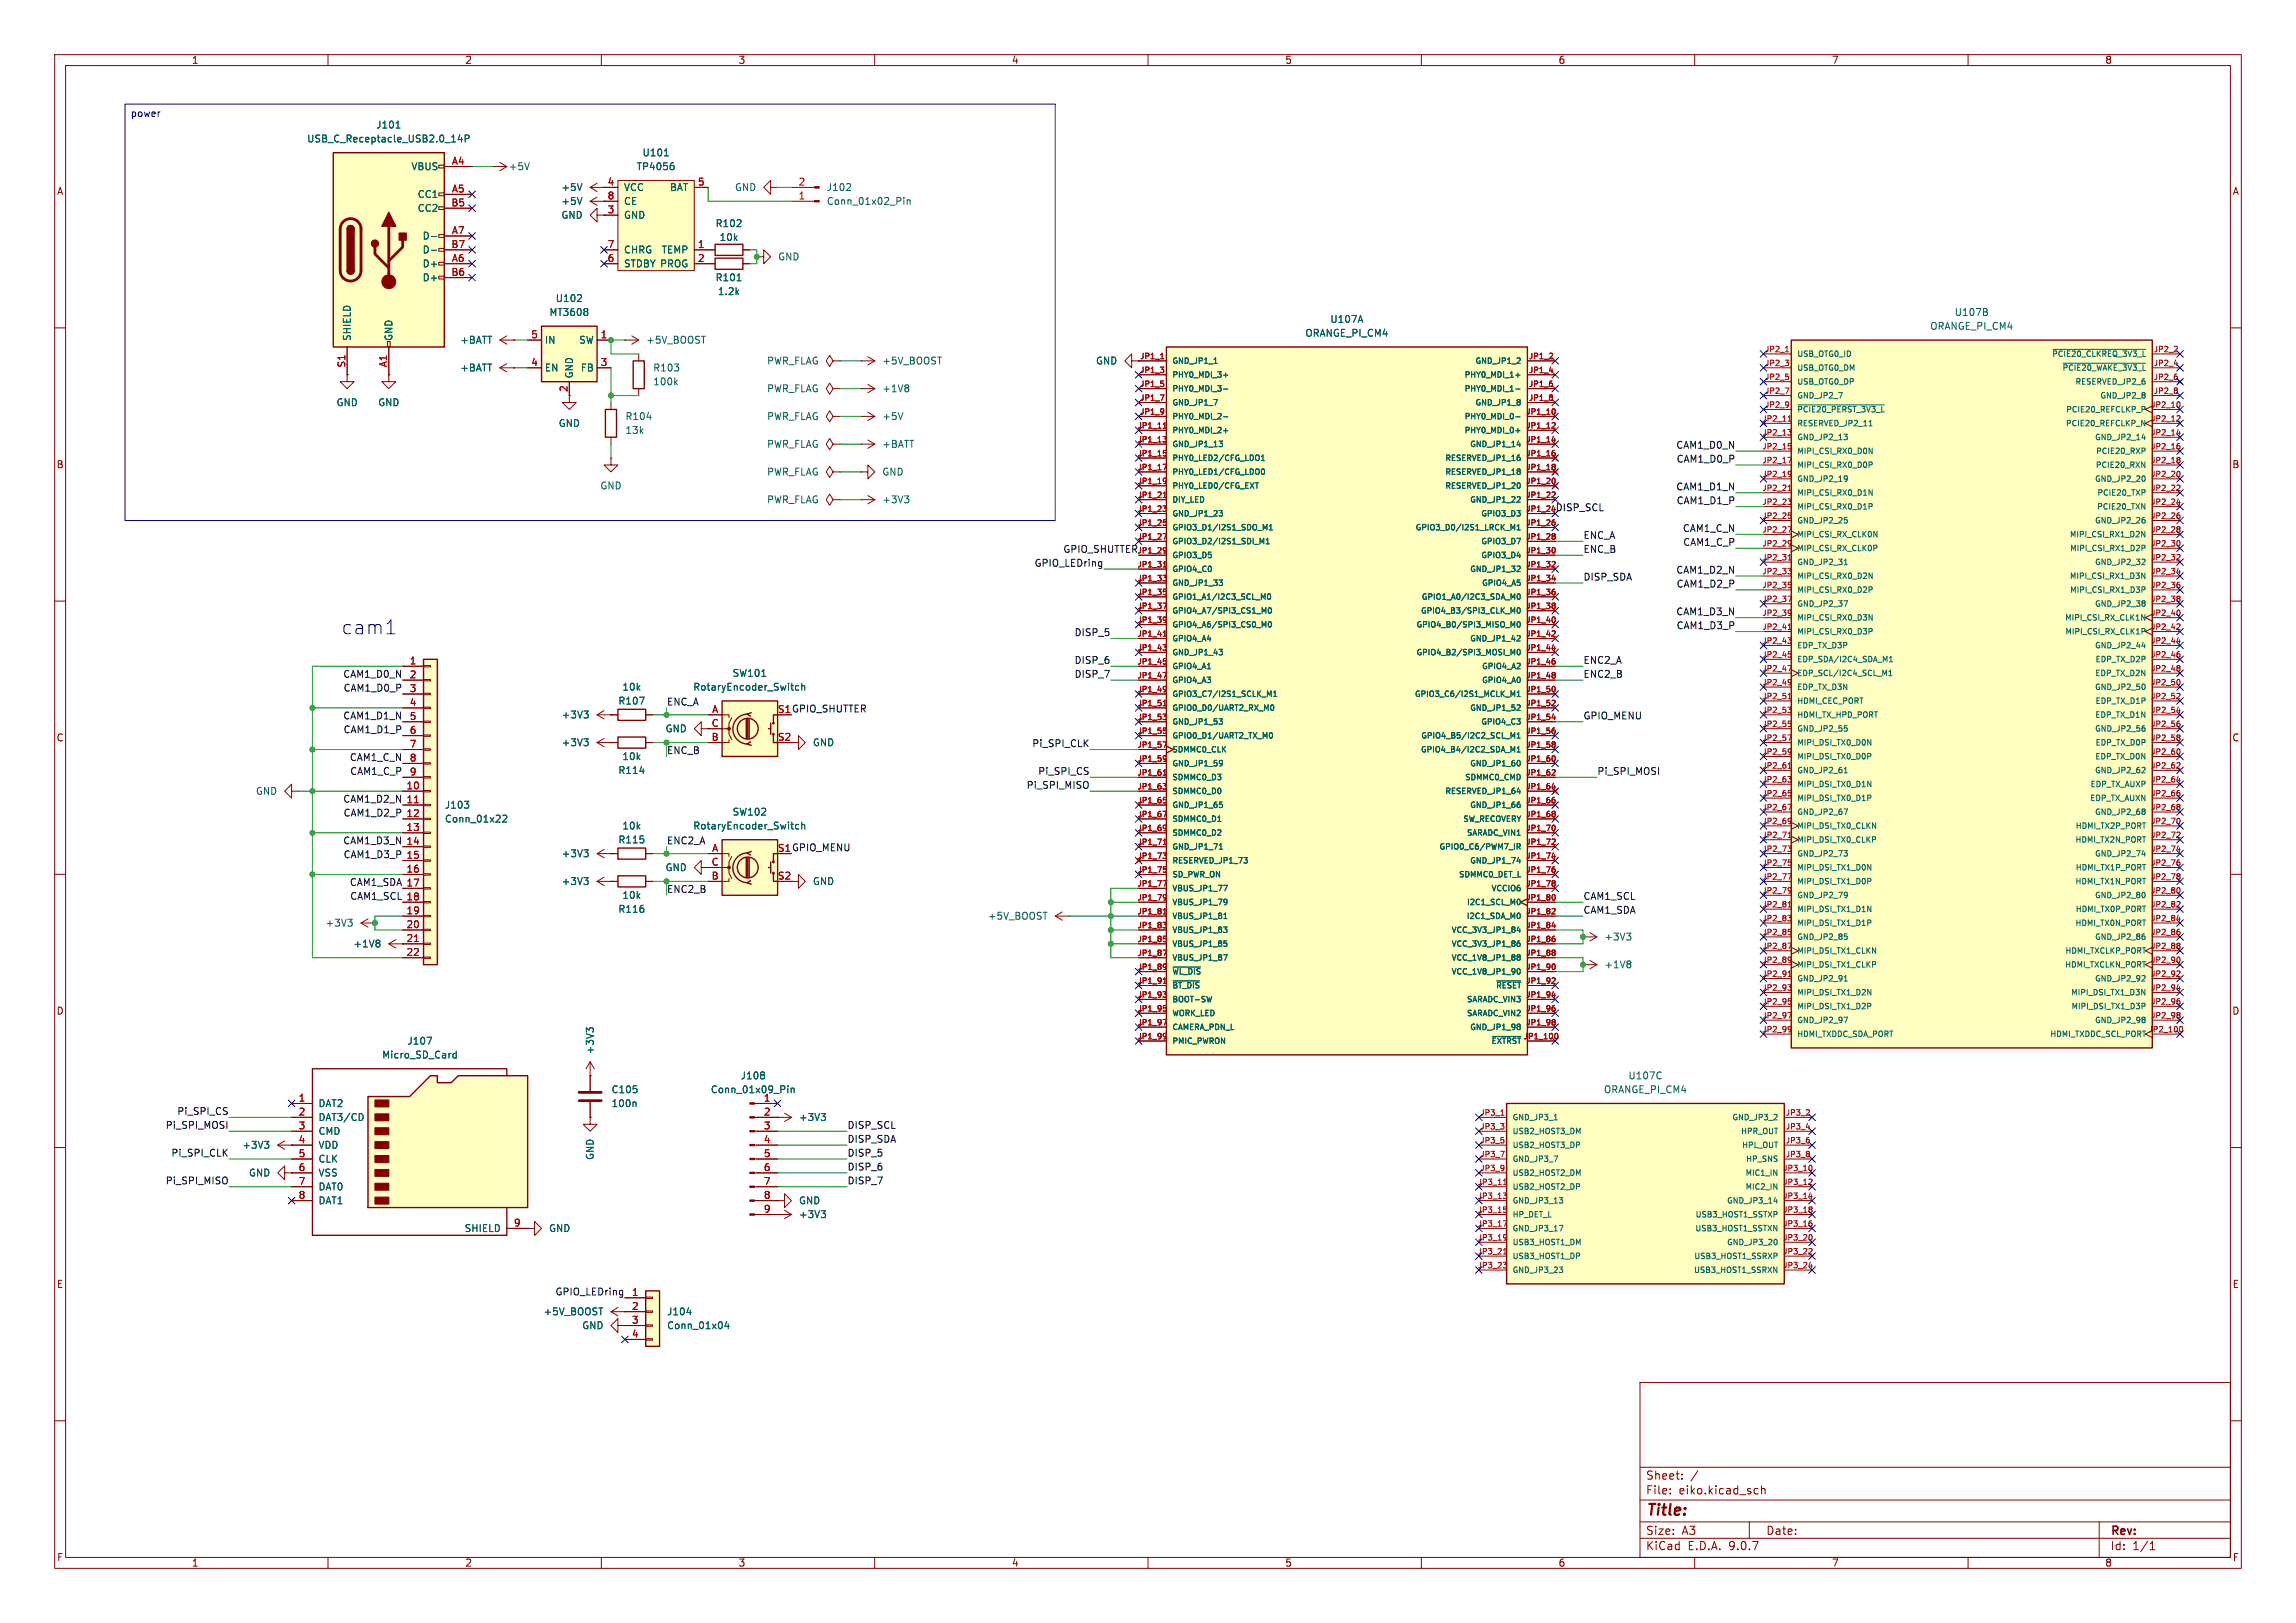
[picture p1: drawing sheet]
<svg xmlns="http://www.w3.org/2000/svg" width="420mm" height="297mm" viewBox="0 0 420 297" stroke-linecap="round" stroke-linejoin="round" font-family="sans-serif">
<defs><g id="words">
<text font-size="3.5" fill="#0000c2" x="62.4" y="116.3">cam1</text>
<text font-size="2.8" fill="#840000" x="301" y="277.9">Title:</text>
<g font-size="2.1" fill="#840000">
<text x="301" y="273.7">File:</text>
<text x="301" y="271">Sheet:</text>
<text x="307.1" y="273.7">eiko.kicad_sch</text>
<text x="301" y="281.1">Size:</text>
<text x="307.6" y="281.1">A3</text>
<text x="323" y="281.1">Date:</text>
<text x="386" y="281.3">Rev:</text>
<text x="301" y="283.9">KiCad</text>
<text x="308.7" y="283.9">E.D.A.</text>
<text x="316.3" y="283.9">9.0.7</text>
<text x="386" y="283.9">Id:</text>
<text x="390.1" y="283.9">1/1</text>
</g>
<g font-size="1.8" fill="#840000">
<text x="35" y="11.9">1</text>
<text x="85" y="11.9">2</text>
<text x="135" y="11.9">3</text>
<text x="185" y="11.9">4</text>
<text x="235" y="11.9">5</text>
<text x="285" y="11.9">6</text>
<text x="335" y="11.9">7</text>
<text x="385" y="11.9">8</text>
<text x="10.3" y="35.9">A</text>
<text x="408.3" y="35.9">A</text>
<text x="10.3" y="85.9">B</text>
<text x="408.2" y="85.9">B</text>
<text x="142.2" y="130.6">S1 GPIO_SHUTTER</text>
<text x="10.3" y="135.9">C</text>
<text x="142.2" y="135.6">S2</text>
<text x="408.2" y="135.9">C</text>
<text x="142.2" y="156">S1 GPIO_MENU</text>
<text x="130.1" y="158.5">C</text>
<text x="142.2" y="161">S2</text>
<text x="10.3" y="185.9">D</text>
<text x="408.2" y="185.9">D</text>
<text x="10.3" y="235.9">E</text>
<text x="408.3" y="235.9">E</text>
<text x="10.3" y="285.9">F</text>
<text x="35" y="286.9">1</text>
<text x="85" y="286.9">2</text>
<text x="135" y="286.9">3</text>
<text x="185" y="286.9">4</text>
<text x="235" y="286.9">5</text>
<text x="285" y="286.9">6</text>
<text x="335" y="286.9">7</text>
<text x="385" y="286.9">8</text>
<text x="408.3" y="285.9">F</text>
</g>
<text font-size="1.8" fill="#0000c2" x="23.8" y="21.7">power</text>
<g font-size="1.8" fill="#006464">
<text x="68.7" y="23.7">J101</text>
<text x="56.1" y="26.3">USB_C_Receptacle_USB2.0_14P</text>
<text x="117.4" y="28.8">U101</text>
<text x="75.2" y="31.3">VBUS</text>
<text x="93" y="31.3">+5V</text>
<text x="102.6" y="35.2">+5V</text>
<text x="114" y="35.2">VCC</text>
<text x="116.4" y="31.3">TP4056</text>
<text x="122.5" y="35.2">BAT</text>
<text x="134.3" y="35.2">GND</text>
<text x="151.1" y="35.2">J102</text>
<text x="76.3" y="36.4">CC1</text>
<text x="76.3" y="39">CC2</text>
<text x="102.6" y="40.2">GND</text>
<text x="102.6" y="37.7">+5V</text>
<text x="114" y="37.7">CE</text>
<text x="114" y="40.2">GND</text>
<text x="130.8" y="41.8">R102</text>
<text x="151.1" y="37.7">Conn_01x02_Pin</text>
<text x="77.2" y="44">D-</text>
<text x="77.2" y="46.6">D-</text>
<text x="114" y="46.6">CHRG</text>
<text x="120.9" y="46.6">TEMP</text>
<text x="131.5" y="44.3">10k</text>
<text x="142.2" y="47.9">GND</text>
<text x="77.2" y="49.1">D+</text>
<text x="77.2" y="51.7">D+</text>
<text x="114" y="49.1">STDBY PROG</text>
<text x="130.8" y="51.7">R101</text>
<text x="100.4" y="58">MT3608</text>
<text x="101.6" y="55.5">U102</text>
<text x="131.2" y="54.2">1.2k</text>
<text x="243.3" y="59.3">U107A</text>
<text x="357.5" y="58">U107B</text>
<text x="64.4" y="62.5" transform="rotate(-90 64.4 62.5)">SHIELD</text>
<text x="72" y="62.5" transform="rotate(-90 72 62.5)">GND</text>
<text x="84.1" y="63.1">+BATT</text>
<text x="99.6" y="63.1">IN</text>
<text x="105.8" y="63.1">SW</text>
<text x="118.1" y="63.1">+5V_BOOST</text>
<text x="238.7" y="61.8">ORANGE_PI_CM4</text>
<text x="353" y="60.6">ORANGE_PI_CM4</text>
<text x="84.1" y="68.2">+BATT</text>
<text x="99.6" y="68.2">EN</text>
<text x="105" y="69.3" transform="rotate(-90 105 69.3)">GND</text>
<text x="106.2" y="68.2">FB</text>
<text x="119.4" y="68.2">R103</text>
<text x="119.4" y="70.7">100k</text>
<text x="140.2" y="72">PWR_FLAG</text>
<text x="140.2" y="66.9">PWR_FLAG</text>
<text x="161.3" y="72">+1V8</text>
<text x="161.3" y="66.9">+5V_BOOST</text>
<text x="200.4" y="66.9">GND</text>
<text x="61.5" y="74.5">GND</text>
<text x="69.1" y="74.5">GND</text>
<text x="114.3" y="77.1">R104</text>
<text x="140.2" y="77.1">PWR_FLAG</text>
<text x="161.3" y="77.1">+5V</text>
<text x="102.1" y="78.3">GND</text>
<text x="114.3" y="79.6">13k</text>
<text x="140.2" y="82.1">PWR_FLAG</text>
<text x="161.3" y="82.1">+BATT</text>
<text x="109.7" y="89.8">GND</text>
<text x="140.2" y="87.2">PWR_FLAG</text>
<text x="161.3" y="87.2">GND</text>
<text x="140.2" y="92.3">PWR_FLAG</text>
<text x="161.3" y="92.3">+3V3</text>
<text x="133.9" y="124.1">SW101</text>
<text x="102.7" y="131.7">+3V3</text>
<text x="113" y="129.1">R107</text>
<text x="113.7" y="126.6">10k</text>
<text x="126.7" y="126.6">RotaryEncoder_Switch</text>
<text x="102.7" y="136.8">+3V3</text>
<text x="121.6" y="134.2">GND</text>
<text x="148.6" y="136.8">GND</text>
<text x="113" y="141.8">R114</text>
<text x="113.7" y="139.3">10k</text>
<text x="46.7" y="145.6">GND</text>
<text x="81.3" y="148.2">J103</text>
<text x="133.9" y="149.5">SW102</text>
<text x="81.3" y="150.7">Conn_01x22</text>
<text x="113" y="154.5">R115</text>
<text x="113.7" y="152">10k</text>
<text x="126.7" y="152">RotaryEncoder_Switch</text>
<text x="102.7" y="157.1">+3V3</text>
<text x="121.6" y="159.6">GND</text>
<text x="102.7" y="162.2">+3V3</text>
<text x="113" y="167.2">R116</text>
<text x="113.7" y="164.7">10k</text>
<text x="148.6" y="162.2">GND</text>
<text x="59.5" y="169.8">+3V3</text>
<text x="64.6" y="173.6">+1V8</text>
<text x="180.6" y="168.5">+5V_BOOST</text>
<text x="293.4" y="172.3">+3V3</text>
<text x="293.4" y="177.4">+1V8</text>
<text x="74.4" y="191.4">J107</text>
<text x="69.8" y="193.9">Micro_SD_Card</text>
<text x="108.8" y="193" transform="rotate(-90 108.8 193)">+3V3</text>
<text x="135.4" y="197.7">J108</text>
<text x="297.8" y="197.7">U107C</text>
<text x="58.2" y="202.8">DAT2</text>
<text x="111.8" y="200.3">C105</text>
<text x="111.8" y="202.8">100n</text>
<text x="129.9" y="200.3">Conn_01x09_Pin</text>
<text x="293.3" y="200.3">ORANGE_PI_CM4</text>
<text x="58.2" y="205.3">DAT3/CD</text>
<text x="58.2" y="207.9">CMD</text>
<text x="146.1" y="205.3">+3V3</text>
<text x="44.2" y="210.4">+3V3</text>
<text x="45.4" y="215.5">GND</text>
<text x="58.2" y="210.4">VDD</text>
<text x="58.2" y="213">CLK</text>
<text x="58.2" y="215.5">VSS</text>
<text x="108.8" y="212.4" transform="rotate(-90 108.8 212.4)">GND</text>
<text x="58.2" y="218">DAT0</text>
<text x="58.2" y="220.6">DAT1</text>
<text x="146.1" y="220.6">GND</text>
<text x="84.9" y="225.7">SHIELD</text>
<text x="100.3" y="225.7">GND</text>
<text x="146.1" y="223.1">+3V3</text>
<text x="99.3" y="240.9">+5V_BOOST</text>
<text x="106.4" y="243.4">GND</text>
<text x="121.9" y="240.9">J104</text>
<text x="121.9" y="243.4">Conn_01x04</text>
</g>
<g font-size="1.8" fill="#a90000">
<text x="82.6" y="30.2">A4</text>
<text x="82.6" y="35.3">A5</text>
<text x="111.1" y="34">4</text>
<text x="127.6" y="34">5</text>
<text x="146" y="34">2</text>
<text x="82.5" y="37.8">B5</text>
<text x="111.1" y="36.6">8</text>
<text x="111.1" y="39.1">3</text>
<text x="146" y="36.6">1</text>
<text x="82.5" y="45.5">B7</text>
<text x="82.6" y="42.9">A7</text>
<text x="111.1" y="45.5">7</text>
<text x="127.6" y="45.5">1</text>
<text x="82.5" y="50.5">B6</text>
<text x="82.6" y="48">A6</text>
<text x="111.1" y="48">6</text>
<text x="127.6" y="48">2</text>
<text x="97.1" y="62">5</text>
<text x="109.8" y="62">1</text>
<text x="63.2" y="67.4" transform="rotate(-90 63.2 67.4)">S1</text>
<text x="70.9" y="67.3" transform="rotate(-90 70.9 67.3)">A1</text>
<text x="97.1" y="67.1">4</text>
<text x="103.9" y="71.8" transform="rotate(-90 103.9 71.8)">2</text>
<text x="109.8" y="67.1">3</text>
<text x="284.5" y="93.6">DISP_SCL</text>
<text x="74.9" y="121.7">1</text>
<text x="74.9" y="124.2">2</text>
<text x="74.9" y="126.7">3</text>
<text x="74.9" y="129.3">4</text>
<text x="74.9" y="131.8">5</text>
<text x="130.2" y="130.6">A</text>
<text x="142.2" y="130.6">S1</text>
<text x="74.9" y="134.4">6</text>
<text x="74.9" y="136.9">7</text>
<text x="130.1" y="133.1">C</text>
<text x="130.1" y="135.6">B</text>
<text x="74.9" y="139.4">8</text>
<text x="74.9" y="142">9</text>
<text x="74.3" y="144.5">10</text>
<text x="74.3" y="147.1">11</text>
<text x="74.3" y="149.6">12</text>
<text x="74.3" y="152.1">13</text>
<text x="74.3" y="154.7">14</text>
<text x="130.2" y="156">A</text>
<text x="142.2" y="156">S1</text>
<text x="74.3" y="159.8">16</text>
<text x="74.3" y="157.2">15</text>
<text x="130.1" y="161">B</text>
<text x="74.3" y="167.4">19</text>
<text x="74.3" y="162.3">17</text>
<text x="74.3" y="164.8">18</text>
<text x="74.3" y="169.9">20</text>
<text x="74.3" y="172.5">21</text>
<text x="74.3" y="175">22</text>
<text x="54.5" y="201.7">1</text>
<text x="139.6" y="201.7">1</text>
<text x="54.5" y="204.2">2</text>
<text x="54.5" y="206.8">3</text>
<text x="54.5" y="209.3">4</text>
<text x="139.6" y="204.2">2</text>
<text x="139.6" y="206.8">3</text>
<text x="139.6" y="209.3">4</text>
<text x="54.5" y="211.8">5</text>
<text x="54.5" y="214.4">6</text>
<text x="139.6" y="211.8">5</text>
<text x="139.6" y="214.4">6</text>
<text x="54.5" y="216.9">7</text>
<text x="54.5" y="219.5">8</text>
<text x="139.6" y="216.9">7</text>
<text x="139.6" y="219.5">8</text>
<text x="139.6" y="222">9</text>
<text x="93.9" y="224.5">9</text>
<text x="115.5" y="237.2">1</text>
<text x="115.5" y="239.8">2</text>
<text x="115.5" y="242.3">3</text>
<text x="115.5" y="244.9">4</text>
</g>
<g font-size="1.8" fill="#0f0f0f">
<text x="306.5" y="82.2">CAM1_D0_N</text>
<text x="306.5" y="89.8">CAM1_D1_N</text>
<text x="306.6" y="84.7">CAM1_D0_P</text>
<text x="306.6" y="92.4">CAM1_D1_P</text>
<text x="194.4" y="101.3">GPIO_SHUTTER</text>
<text x="289.6" y="101.3">ENC_B</text>
<text x="289.6" y="98.7">ENC_A</text>
<text x="307.7" y="97.4">CAM1_C_N</text>
<text x="307.8" y="100">CAM1_C_P</text>
<text x="189.1" y="103.8">GPIO_LEDring</text>
<text x="289.6" y="106.3">DISP_SDA</text>
<text x="306.5" y="105.1">CAM1_D2_N</text>
<text x="306.6" y="107.6">CAM1_D2_P</text>
<text x="306.5" y="112.7">CAM1_D3_N</text>
<text x="196.5" y="116.5">DISP_5</text>
<text x="306.6" y="115.2">CAM1_D3_P</text>
<text x="62.7" y="124.1">CAM1_D0_N</text>
<text x="196.5" y="121.6">DISP_6</text>
<text x="196.5" y="124.1">DISP_7</text>
<text x="289.6" y="124.1">ENC2_B</text>
<text x="289.6" y="121.6">ENC2_A</text>
<text x="62.7" y="131.7">CAM1_D1_N</text>
<text x="62.8" y="126.7">CAM1_D0_P</text>
<text x="121.9" y="129.2">ENC_A</text>
<text x="289.6" y="131.7">GPIO_MENU</text>
<text x="62.8" y="134.3">CAM1_D1_P</text>
<text x="188.7" y="136.8">Pi_SPI_CLK</text>
<text x="63.9" y="139.4">CAM1_C_N</text>
<text x="64" y="141.9">CAM1_C_P</text>
<text x="121.9" y="138.1">ENC_B</text>
<text x="189.8" y="141.9">Pi_SPI_CS</text>
<text x="292.1" y="141.9">Pi_SPI_MOSI</text>
<text x="62.7" y="147">CAM1_D2_N 11</text>
<text x="62.8" y="149.5">CAM1_D2_P 12</text>
<text x="187.7" y="144.4">Pi_SPI_MISO</text>
<text x="62.7" y="154.6">CAM1_D3_N 14</text>
<text x="121.9" y="154.6">ENC2_A</text>
<text x="62.8" y="157.1">CAM1_D3_P 15</text>
<text x="63.9" y="162.2">CAM1_SDA 17</text>
<text x="64" y="164.8">CAM1_SCL 18</text>
<text x="121.9" y="163.5">ENC2_B</text>
<text x="289.6" y="167.3">CAM1_SDA</text>
<text x="289.6" y="164.8">CAM1_SCL</text>
<text x="30.2" y="206.7">Pi_SPI_MOSI</text>
<text x="32.3" y="204.1">Pi_SPI_CS</text>
<text x="154.9" y="206.7">DISP_SCL</text>
<text x="154.9" y="209.2">DISP_SDA</text>
<text x="31.2" y="211.7">Pi_SPI_CLK</text>
<text x="154.9" y="211.7">DISP_5</text>
<text x="154.9" y="214.3">DISP_6</text>
<text x="30.2" y="216.8">Pi_SPI_MISO</text>
<text x="154.9" y="216.8">DISP_7</text>
<text x="101.5" y="237.1">GPIO_LEDring</text>
</g>
<text font-size="1.4" fill="#840000" x="208.4" y="65.8">JP1_1</text>
<g font-size="1.4" fill="#a90000">
<text x="279.6" y="65.8">JP1_2</text>
<text x="322.7" y="64.5">JP2_1</text>
<text x="393.9" y="64.5">JP2_2</text>
<text x="208.4" y="68.3">JP1_3</text>
<text x="208.4" y="70.9">JP1_5</text>
<text x="279.6" y="68.3">JP1_4</text>
<text x="279.6" y="70.9">JP1_6</text>
<text x="322.7" y="67.1">JP2_3</text>
<text x="322.7" y="69.6">JP2_5</text>
<text x="393.9" y="67.1">JP2_4</text>
<text x="393.9" y="69.6">JP2_6</text>
<text x="208.4" y="73.4">JP1_7</text>
<text x="208.4" y="75.9">JP1_9</text>
<text x="279.1" y="75.9">JP1_10</text>
<text x="279.6" y="73.4">JP1_8</text>
<text x="322.3" y="77.2">JP2_11</text>
<text x="322.7" y="72.1">JP2_7</text>
<text x="322.7" y="74.7">JP2_9</text>
<text x="393.4" y="74.7">JP2_10</text>
<text x="393.4" y="77.2">JP2_12</text>
<text x="393.9" y="72.1">JP2_8</text>
<text x="208" y="78.5">JP1_11</text>
<text x="208" y="81">JP1_13</text>
<text x="208" y="83.6">JP1_15</text>
<text x="279.1" y="78.5">JP1_12</text>
<text x="279.1" y="81">JP1_14</text>
<text x="279.1" y="83.6">JP1_16</text>
<text x="322.3" y="79.8">JP2_13</text>
<text x="322.3" y="82.3">JP2_15</text>
<text x="393.4" y="79.8">JP2_14</text>
<text x="393.4" y="82.3">JP2_16</text>
<text x="208" y="86.1">JP1_17</text>
<text x="208" y="88.6">JP1_19</text>
<text x="279.1" y="86.1">JP1_18</text>
<text x="279.1" y="88.6">JP1_20</text>
<text x="322.3" y="84.8">JP2_17</text>
<text x="322.3" y="87.4">JP2_19</text>
<text x="322.3" y="89.9">JP2_21</text>
<text x="393.4" y="84.8">JP2_18</text>
<text x="393.4" y="87.4">JP2_20</text>
<text x="393.4" y="89.9">JP2_22</text>
<text x="208" y="91.2">JP1_21</text>
<text x="208" y="93.7">JP1_23</text>
<text x="279.1" y="91.2">JP1_22</text>
<text x="279.1" y="93.7">JP1_24</text>
<text x="322.3" y="92.5">JP2_23</text>
<text x="322.3" y="95">JP2_25</text>
<text x="393.4" y="92.5">JP2_24</text>
<text x="393.4" y="95">JP2_26</text>
<text x="208" y="96.3">JP1_25</text>
<text x="208" y="98.8">JP1_27</text>
<text x="208" y="101.3">JP1_29</text>
<text x="279.1" y="96.3">JP1_26</text>
<text x="279.1" y="98.8">JP1_28</text>
<text x="279.1" y="101.3">JP1_30</text>
<text x="322.3" y="97.5">JP2_27</text>
<text x="322.3" y="100.1">JP2_29</text>
<text x="393.4" y="97.5">JP2_28</text>
<text x="393.4" y="100.1">JP2_30</text>
<text x="208" y="103.9">JP1_31</text>
<text x="208" y="106.4">JP1_33</text>
<text x="279.1" y="103.9">JP1_32</text>
<text x="279.1" y="106.4">JP1_34</text>
<text x="322.3" y="102.6">JP2_31</text>
<text x="322.3" y="105.2">JP2_33</text>
<text x="322.3" y="107.7">JP2_35</text>
<text x="393.4" y="102.6">JP2_32</text>
<text x="393.4" y="105.2">JP2_34</text>
<text x="393.4" y="107.7">JP2_36</text>
<text x="208" y="109">JP1_35</text>
<text x="208" y="111.5">JP1_37</text>
<text x="279.1" y="109">JP1_36</text>
<text x="279.1" y="111.5">JP1_38</text>
<text x="322.3" y="110.2">JP2_37</text>
<text x="322.3" y="112.8">JP2_39</text>
<text x="393.4" y="110.2">JP2_38</text>
<text x="393.4" y="112.8">JP2_40</text>
<text x="208" y="114">JP1_39</text>
<text x="208" y="116.6">JP1_41</text>
<text x="208" y="119.1">JP1_43</text>
<text x="279.1" y="114">JP1_40</text>
<text x="279.1" y="116.6">JP1_42</text>
<text x="279.1" y="119.1">JP1_44</text>
<text x="322.3" y="115.3">JP2_41</text>
<text x="322.3" y="117.9">JP2_43</text>
<text x="393.4" y="115.3">JP2_42</text>
<text x="393.4" y="117.9">JP2_44</text>
<text x="208" y="121.7">JP1_45</text>
<text x="208" y="124.2">JP1_47</text>
<text x="279.1" y="121.7">JP1_46</text>
<text x="279.1" y="124.2">JP1_48</text>
<text x="322.3" y="120.4">JP2_45</text>
<text x="322.3" y="122.9">JP2_47</text>
<text x="322.3" y="125.5">JP2_49</text>
<text x="393.4" y="120.4">JP2_46</text>
<text x="393.4" y="122.9">JP2_48</text>
<text x="393.4" y="125.5">JP2_50</text>
<text x="208" y="126.7">JP1_49</text>
<text x="208" y="129.3">JP1_51</text>
<text x="208" y="131.8">JP1_53</text>
<text x="279.1" y="126.7">JP1_50</text>
<text x="279.1" y="129.3">JP1_52</text>
<text x="279.1" y="131.8">JP1_54</text>
<text x="322.3" y="128">JP2_51</text>
<text x="322.3" y="130.6">JP2_53</text>
<text x="393.4" y="128">JP2_52</text>
<text x="393.4" y="130.6">JP2_54</text>
<text x="208" y="134.4">JP1_55</text>
<text x="208" y="136.9">JP1_57</text>
<text x="279.1" y="134.4">JP1_56</text>
<text x="279.1" y="136.9">JP1_58</text>
<text x="322.3" y="133.1">JP2_55</text>
<text x="322.3" y="135.6">JP2_57</text>
<text x="393.4" y="133.1">JP2_56</text>
<text x="393.4" y="135.6">JP2_58</text>
<text x="208" y="139.4">JP1_59</text>
<text x="208" y="142">JP1_61</text>
<text x="279.1" y="139.4">JP1_60</text>
<text x="279.1" y="142">JP1_62</text>
<text x="322.3" y="138.2">JP2_59</text>
<text x="322.3" y="140.7">JP2_61</text>
<text x="322.3" y="143.3">JP2_63</text>
<text x="393.4" y="138.2">JP2_60</text>
<text x="393.4" y="140.7">JP2_62</text>
<text x="393.4" y="143.3">JP2_64</text>
<text x="208" y="144.5">JP1_63</text>
<text x="208" y="147.1">JP1_65</text>
<text x="208" y="149.6">JP1_67</text>
<text x="279.1" y="144.5">JP1_64</text>
<text x="279.1" y="147.1">JP1_66</text>
<text x="279.1" y="149.6">JP1_68</text>
<text x="322.3" y="145.8">JP2_65</text>
<text x="322.3" y="148.3">JP2_67</text>
<text x="393.4" y="145.8">JP2_66</text>
<text x="393.4" y="148.3">JP2_68</text>
<text x="208" y="152.1">JP1_69</text>
<text x="208" y="154.7">JP1_71</text>
<text x="279.1" y="152.1">JP1_70</text>
<text x="279.1" y="154.7">JP1_72</text>
<text x="322.3" y="150.9">JP2_69</text>
<text x="322.3" y="153.4">JP2_71</text>
<text x="322.3" y="156">JP2_73</text>
<text x="393.4" y="150.9">JP2_70</text>
<text x="393.4" y="153.4">JP2_72</text>
<text x="393.4" y="156">JP2_74</text>
<text x="208" y="157.2">JP1_73</text>
<text x="208" y="159.8">JP1_75</text>
<text x="279.1" y="157.2">JP1_74</text>
<text x="279.1" y="159.8">JP1_76</text>
<text x="322.3" y="158.5">JP2_75</text>
<text x="322.3" y="161">JP2_77</text>
<text x="393.4" y="158.5">JP2_76</text>
<text x="393.4" y="161">JP2_78</text>
<text x="208" y="162.3">JP1_77</text>
<text x="208" y="164.8">JP1_79</text>
<text x="208" y="167.4">JP1_81</text>
<text x="279.1" y="162.3">JP1_78</text>
<text x="279.1" y="164.8">JP1_80</text>
<text x="279.1" y="167.4">JP1_82</text>
<text x="322.3" y="163.6">JP2_79</text>
<text x="322.3" y="166.1">JP2_81</text>
<text x="393.4" y="163.6">JP2_80</text>
<text x="393.4" y="166.1">JP2_82</text>
<text x="208" y="169.9">JP1_83</text>
<text x="208" y="172.5">JP1_85</text>
<text x="279.1" y="169.9">JP1_84</text>
<text x="279.1" y="172.5">JP1_86</text>
<text x="322.3" y="168.7">JP2_83</text>
<text x="322.3" y="171.2">JP2_85</text>
<text x="322.3" y="173.7">JP2_87</text>
<text x="393.4" y="168.7">JP2_84</text>
<text x="393.4" y="171.2">JP2_86</text>
<text x="393.4" y="173.7">JP2_88</text>
<text x="208" y="175">JP1_87</text>
<text x="208" y="177.5">JP1_89</text>
<text x="279.1" y="175">JP1_88</text>
<text x="279.1" y="177.5">JP1_90</text>
<text x="322.3" y="176.3">JP2_89</text>
<text x="322.3" y="178.8">JP2_91</text>
<text x="393.4" y="176.3">JP2_90</text>
<text x="393.4" y="178.8">JP2_92</text>
<text x="208" y="180.1">JP1_91</text>
<text x="208" y="182.6">JP1_93</text>
<text x="208" y="185.2">JP1_95</text>
<text x="279.1" y="180.1">JP1_92</text>
<text x="279.1" y="182.6">JP1_94</text>
<text x="279.1" y="185.2">JP1_96</text>
<text x="322.3" y="181.4">JP2_93</text>
<text x="322.3" y="183.9">JP2_95</text>
<text x="393.4" y="181.4">JP2_94</text>
<text x="393.4" y="183.9">JP2_96</text>
<text x="208" y="187.7">JP1_97</text>
<text x="208" y="190.2">JP1_99</text>
<text x="278.6" y="190.2">JP1_100</text>
<text x="279.1" y="187.7">JP1_98</text>
<text x="322.3" y="186.4">JP2_97</text>
<text x="322.3" y="189">JP2_99</text>
<text x="392.9" y="189">JP2_100</text>
<text x="393.4" y="186.4">JP2_98</text>
<text x="270.7" y="204.2">JP3_1</text>
<text x="270.7" y="206.8">JP3_3</text>
<text x="270.7" y="209.3">JP3_5</text>
<text x="326.6" y="204.2">JP3_2</text>
<text x="326.6" y="206.8">JP3_4</text>
<text x="326.6" y="209.3">JP3_6</text>
<text x="270.7" y="211.8">JP3_7</text>
<text x="270.7" y="214.4">JP3_9</text>
<text x="326.1" y="214.4">JP3_10</text>
<text x="326.6" y="211.8">JP3_8</text>
<text x="270.2" y="216.9">JP3_11</text>
<text x="270.2" y="219.5">JP3_13</text>
<text x="270.2" y="222">JP3_15</text>
<text x="326.1" y="216.9">JP3_12</text>
<text x="326.1" y="219.5">JP3_14</text>
<text x="326.1" y="222">JP3_18</text>
<text x="270.2" y="224.5">JP3_17</text>
<text x="270.2" y="227.1">JP3_19</text>
<text x="326.1" y="224.5">JP3_16</text>
<text x="326.1" y="227.1">JP3_20</text>
<text x="270.2" y="229.6">JP3_21</text>
<text x="270.2" y="232.2">JP3_23</text>
<text x="326.1" y="229.6">JP3_22</text>
<text x="326.1" y="232.2">JP3_24</text>
</g>
<g font-size="1.4" fill="#006464">
<text x="328.7" y="65.5">USB_OTG0_ID</text>
<text x="375.3" y="65.5">~{PCIE20_CLKREQ_3V3_L}</text>
<text x="214.4" y="66.8">GND_JP1_1</text>
<text x="214.4" y="69.3">PHY0_MDI_3+</text>
<text x="214.4" y="71.9">PHY0_MDI_3-</text>
<text x="267.8" y="69.3">PHY0_MDI_1+</text>
<text x="267.8" y="71.9">PHY0_MDI_1-</text>
<text x="269.8" y="66.8">GND_JP1_2</text>
<text x="328.7" y="68">USB_OTG0_DM</text>
<text x="328.7" y="70.6">USB_OTG0_DP</text>
<text x="377.1" y="68">~{PCIE20_WAKE_3V3_L}</text>
<text x="379.5" y="70.6">RESERVED_JP2_6</text>
<text x="214.4" y="74.4">GND_JP1_7</text>
<text x="214.4" y="76.9">PHY0_MDI_2-</text>
<text x="267.8" y="76.9">PHY0_MDI_0-</text>
<text x="269.8" y="74.4">GND_JP1_8</text>
<text x="328.7" y="73.1">GND_JP2_7</text>
<text x="328.7" y="75.7">~{PCIE20_PERST_3V3_L}</text>
<text x="377.8" y="75.7">PCIE20_REFCLKP_P</text>
<text x="384.1" y="73.1">GND_JP2_8</text>
<text x="214.4" y="79.5">PHY0_MDI_2+</text>
<text x="214.4" y="82">GND_JP1_13</text>
<text x="267.8" y="79.5">PHY0_MDI_0+</text>
<text x="268.8" y="82">GND_JP1_14</text>
<text x="328.7" y="78.2">RESERVED_JP2_11</text>
<text x="328.7" y="80.7">GND_JP2_13</text>
<text x="328.7" y="83.3">MIPI_CSI_RX0_D0N</text>
<text x="377.8" y="78.2">PCIE20_REFCLKP_N</text>
<text x="383.1" y="80.7">GND_JP2_14</text>
<text x="383.3" y="83.3">PCIE20_RXP</text>
<text x="214.4" y="84.6">PHY0_LED2/CFG_LDO1</text>
<text x="214.4" y="87.1">PHY0_LED1/CFG_LDO0</text>
<text x="214.4" y="89.6">PHY0_LED0/CFG_EXT</text>
<text x="264.2" y="84.6">RESERVED_JP1_16</text>
<text x="264.2" y="87.1">RESERVED_JP1_18</text>
<text x="264.2" y="89.6">RESERVED_JP1_20</text>
<text x="328.7" y="85.8">MIPI_CSI_RX0_D0P</text>
<text x="328.7" y="88.4">GND_JP2_19</text>
<text x="383.1" y="88.4">GND_JP2_20</text>
<text x="383.2" y="85.8">PCIE20_RXN</text>
<text x="214.4" y="92.2">DIY_LED</text>
<text x="214.4" y="94.7">GND_JP1_23</text>
<text x="268.8" y="92.2">GND_JP1_22</text>
<text x="270.8" y="94.7">GPIO3_D3</text>
<text x="328.7" y="90.9">MIPI_CSI_RX0_D1N</text>
<text x="328.7" y="93.4">MIPI_CSI_RX0_D1P</text>
<text x="328.7" y="96">GND_JP2_25</text>
<text x="383.1" y="96">GND_JP2_26</text>
<text x="383.5" y="93.4">PCIE20_TXN</text>
<text x="383.5" y="90.9">PCIE20_TXP</text>
<text x="214.4" y="97.3">GPIO3_D1/I2S1_SDO_M1</text>
<text x="214.4" y="99.8">GPIO3_D2/I2S1_SDI_M1</text>
<text x="258.8" y="97.3">GPIO3_D0/I2S1_LRCK_M1</text>
<text x="270.8" y="99.8">GPIO3_D7</text>
<text x="328.7" y="98.5">MIPI_CSI_RX_CLK0N</text>
<text x="328.7" y="101.1">MIPI_CSI_RX_CLK0P</text>
<text x="378.5" y="98.5">MIPI_CSI_RX1_D2N</text>
<text x="378.5" y="101.1">MIPI_CSI_RX1_D2P</text>
<text x="214.4" y="102.3">GPIO3_D5</text>
<text x="214.4" y="104.9">GPIO4_C0</text>
<text x="214.4" y="107.4">GND_JP1_33</text>
<text x="268.8" y="104.9">GND_JP1_32</text>
<text x="270.8" y="102.3">GPIO3_D4</text>
<text x="271" y="107.4">GPIO4_A5</text>
<text x="328.7" y="103.6">GND_JP2_31</text>
<text x="328.7" y="106.1">MIPI_CSI_RX0_D2N</text>
<text x="378.5" y="106.1">MIPI_CSI_RX1_D3N</text>
<text x="383.1" y="103.6">GND_JP2_32</text>
<text x="214.4" y="110">GPIO1_A1/I2C3_SCL_M0</text>
<text x="214.4" y="112.5">GPIO4_A7/SPI3_CS1_M0</text>
<text x="259.8" y="112.5">GPIO4_B3/SPI3_CLK_M0</text>
<text x="259.9" y="110">GPIO1_A0/I2C3_SDA_M0</text>
<text x="328.7" y="108.7">MIPI_CSI_RX0_D2P</text>
<text x="328.7" y="111.2">GND_JP2_37</text>
<text x="328.7" y="113.8">MIPI_CSI_RX0_D3N</text>
<text x="377.6" y="113.8">MIPI_CSI_RX_CLK1N</text>
<text x="378.5" y="108.7">MIPI_CSI_RX1_D3P</text>
<text x="383.1" y="111.2">GND_JP2_38</text>
<text x="214.4" y="115">GPIO4_A6/SPI3_CS0_M0</text>
<text x="214.4" y="117.6">GPIO4_A4</text>
<text x="259" y="115">GPIO4_B0/SPI3_MISO_M0</text>
<text x="268.8" y="117.6">GND_JP1_42</text>
<text x="328.7" y="116.3">MIPI_CSI_RX0_D3P</text>
<text x="328.7" y="118.8">EDP_TX_D3P</text>
<text x="377.7" y="116.3">MIPI_CSI_RX_CLK1P</text>
<text x="383.1" y="118.8">GND_JP2_44</text>
<text x="214.4" y="120.1">GND_JP1_43</text>
<text x="214.4" y="122.7">GPIO4_A1</text>
<text x="214.4" y="125.2">GPIO4_A3</text>
<text x="259" y="120.1">GPIO4_B2/SPI3_MOSI_M0</text>
<text x="271" y="122.7">GPIO4_A2</text>
<text x="271" y="125.2">GPIO4_A0</text>
<text x="328.7" y="121.4">EDP_SDA/I2C4_SDA_M1</text>
<text x="328.7" y="123.9">EDP_SCL/I2C4_SCL_M1</text>
<text x="383.1" y="123.9">EDP_TX_D2N</text>
<text x="383.2" y="121.4">EDP_TX_D2P</text>
<text x="214.4" y="127.7">GPIO3_C7/I2S1_SCLK_M1</text>
<text x="214.4" y="130.3">GPIO0_D0/UART2_RX_M0</text>
<text x="258.7" y="127.7">GPIO3_C6/I2S1_MCLK_M1</text>
<text x="268.8" y="130.3">GND_JP1_52</text>
<text x="328.7" y="126.5">EDP_TX_D3N</text>
<text x="328.7" y="129">HDMI_CEC_PORT</text>
<text x="328.7" y="131.5">HDMI_TX_HPD_PORT</text>
<text x="383.1" y="126.5">GND_JP2_50</text>
<text x="383.1" y="131.5">EDP_TX_D1N</text>
<text x="383.2" y="129">EDP_TX_D1P</text>
<text x="214.4" y="132.8">GND_JP1_53</text>
<text x="214.4" y="135.4">GPIO0_D1/UART2_TX_M0</text>
<text x="214.4" y="137.9">SDMMC0_CLK</text>
<text x="259.8" y="137.9">GPIO4_B4/I2C2_SDA_M1</text>
<text x="259.8" y="135.4">GPIO4_B5/I2C2_SCL_M1</text>
<text x="270.8" y="132.8">GPIO4_C3</text>
<text x="328.7" y="134.1">GND_JP2_55</text>
<text x="328.7" y="136.6">MIPI_DSI_TX0_D0N</text>
<text x="383.1" y="134.1">GND_JP2_56</text>
<text x="383.2" y="136.6">EDP_TX_D0P</text>
<text x="214.4" y="140.4">GND_JP1_59</text>
<text x="214.4" y="143">SDMMC0_D3</text>
<text x="267.9" y="143">SDMMC0_CMD</text>
<text x="268.8" y="140.4">GND_JP1_60</text>
<text x="328.7" y="139.2">MIPI_DSI_TX0_D0P</text>
<text x="328.7" y="141.7">GND_JP2_61</text>
<text x="383.1" y="141.7">GND_JP2_62</text>
<text x="383.1" y="139.2">EDP_TX_D0N</text>
<text x="214.4" y="145.5">SDMMC0_D0</text>
<text x="214.4" y="148.1">GND_JP1_65</text>
<text x="264.2" y="145.5">RESERVED_JP1_64</text>
<text x="268.8" y="148.1">GND_JP1_66</text>
<text x="328.7" y="144.2">MIPI_DSI_TX0_D1N</text>
<text x="328.7" y="146.8">MIPI_DSI_TX0_D1P</text>
<text x="328.7" y="149.3">GND_JP2_67</text>
<text x="382.2" y="146.8">EDP_TX_AUXN</text>
<text x="382.3" y="144.2">EDP_TX_AUXP</text>
<text x="383.1" y="149.3">GND_JP2_68</text>
<text x="214.4" y="150.6">SDMMC0_D1</text>
<text x="214.4" y="153.1">SDMMC0_D2</text>
<text x="214.4" y="155.7">GND_JP1_71</text>
<text x="263.2" y="155.7">GPIO0_C6/PWM7_IR</text>
<text x="267.5" y="150.6">SW_RECOVERY</text>
<text x="268.2" y="153.1">SARADC_VIN1</text>
<text x="328.7" y="151.9">MIPI_DSI_TX0_CLKN</text>
<text x="328.7" y="154.4">MIPI_DSI_TX0_CLKP</text>
<text x="379.5" y="154.4">HDMI_TX2N_PORT</text>
<text x="379.6" y="151.9">HDMI_TX2P_PORT</text>
<text x="214.4" y="158.2">RESERVED_JP1_73</text>
<text x="214.4" y="160.8">SD_PWR_ON</text>
<text x="266.8" y="160.8">SDMMC0_DET_L</text>
<text x="268.8" y="158.2">GND_JP1_74</text>
<text x="328.7" y="156.9">GND_JP2_73</text>
<text x="328.7" y="159.5">MIPI_DSI_TX1_D0N</text>
<text x="379.6" y="159.5">HDMI_TX1P_PORT</text>
<text x="383.1" y="156.9">GND_JP2_74</text>
<text x="214.4" y="163.3">VBUS_JP1_77</text>
<text x="214.4" y="165.8">VBUS_JP1_79</text>
<text x="268.2" y="165.8">I2C1_SCL_M0</text>
<text x="272.7" y="163.3">VCCIO6</text>
<text x="328.7" y="162">MIPI_DSI_TX1_D0P</text>
<text x="328.7" y="164.6">GND_JP2_79</text>
<text x="328.7" y="167.1">MIPI_DSI_TX1_D1N</text>
<text x="379.5" y="162">HDMI_TX1N_PORT</text>
<text x="379.6" y="167.1">HDMI_TX0P_PORT</text>
<text x="383.1" y="164.6">GND_JP2_80</text>
<text x="214.4" y="168.4">VBUS_JP1_81</text>
<text x="214.4" y="170.9">VBUS_JP1_83</text>
<text x="214.4" y="173.5">VBUS_JP1_85</text>
<text x="265.4" y="170.9">VCC_3V3_JP1_84</text>
<text x="265.4" y="173.5">VCC_3V3_JP1_86</text>
<text x="268.2" y="168.4">I2C1_SDA_M0</text>
<text x="328.7" y="169.6">MIPI_DSI_TX1_D1P</text>
<text x="328.7" y="172.2">GND_JP2_85</text>
<text x="379.5" y="169.6">HDMI_TX0N_PORT</text>
<text x="383.1" y="172.2">GND_JP2_86</text>
<text x="214.4" y="176">VBUS_JP1_87</text>
<text x="214.4" y="178.5">~{WL_DIS}</text>
<text x="265.4" y="176">VCC_1V8_JP1_88</text>
<text x="265.4" y="178.5">VCC_1V8_JP1_90</text>
<text x="328.7" y="174.7">MIPI_DSI_TX1_CLKN</text>
<text x="328.7" y="177.3">MIPI_DSI_TX1_CLKP</text>
<text x="328.7" y="179.8">GND_JP2_91</text>
<text x="377.6" y="177.3">HDMI_TXCLKN_PORT</text>
<text x="377.7" y="174.7">HDMI_TXCLKP_PORT</text>
<text x="383.1" y="179.8">GND_JP2_92</text>
<text x="214.4" y="181.1">~{BT_DIS}</text>
<text x="214.4" y="183.6">BOOT-SW</text>
<text x="268.2" y="183.6">SARADC_VIN3</text>
<text x="273.5" y="181.1">~{RESET}</text>
<text x="328.7" y="182.3">MIPI_DSI_TX1_D2N</text>
<text x="328.7" y="184.9">MIPI_DSI_TX1_D2P</text>
<text x="378.7" y="182.3">MIPI_DSI_TX1_D3N</text>
<text x="378.8" y="184.9">MIPI_DSI_TX1_D3P</text>
<text x="214.4" y="186.2">WORK_LED</text>
<text x="214.4" y="188.7">CAMERA_PDN_L</text>
<text x="214.4" y="191.2">PMIC_PWRON</text>
<text x="268.2" y="186.2">SARADC_VIN2</text>
<text x="268.8" y="188.7">GND_JP1_98</text>
<text x="272.7" y="191.2">~{EXTRST}</text>
<text x="328.7" y="187.4">GND_JP2_97</text>
<text x="328.7" y="190">HDMI_TXDDC_SDA_PORT</text>
<text x="374.9" y="190">HDMI_TXDDC_SCL_PORT</text>
<text x="383.1" y="187.4">GND_JP2_98</text>
<text x="276.6" y="205.2">GND_JP3_1</text>
<text x="276.6" y="207.7">USB2_HOST3_DM</text>
<text x="316.8" y="205.2">GND_JP3_2</text>
<text x="318.3" y="207.7">HPR_OUT</text>
<text x="276.6" y="210.3">USB2_HOST3_DP</text>
<text x="276.6" y="212.8">GND_JP3_7</text>
<text x="276.6" y="215.4">USB2_HOST2_DM</text>
<text x="318.5" y="210.3">HPL_OUT</text>
<text x="319.2" y="215.4">MIC1_IN</text>
<text x="319.3" y="212.8">HP_SNS</text>
<text x="276.6" y="217.9">USB2_HOST2_DP</text>
<text x="276.6" y="220.4">GND_JP3_13</text>
<text x="315.8" y="220.4">GND_JP3_14</text>
<text x="319.2" y="217.9">MIC2_IN</text>
<text x="276.6" y="223">HP_DET_L</text>
<text x="276.6" y="225.5">GND_JP3_17</text>
<text x="310" y="225.5">USB3_HOST1_SSTXN</text>
<text x="310" y="223">USB3_HOST1_SSTXP</text>
<text x="276.6" y="228.1">USB3_HOST1_DM</text>
<text x="276.6" y="230.6">USB3_HOST1_DP</text>
<text x="276.6" y="233.1">GND_JP3_23</text>
<text x="309.7" y="233.1">USB3_HOST1_SSRXN</text>
<text x="309.8" y="230.6">USB3_HOST1_SSRXP</text>
<text x="315.8" y="228.1">GND_JP3_20</text>
</g>
</g></defs>
<g fill="none" stroke="#840000" stroke-width=".18">
<path d="M10 10h400v277h-400zM12 12h396v273h-396zM60 10v2M110 10v2M160 10v2M210 10v2M260 10v2M310 10v2M360 10v2M107.9 34.3h2.6M107.9 34.3l1.3 .8M109.2 33.5l-1.3 .8"/>
<path d="M144.8 36.8h4.2M144.8 34.3h4.2M10 60h2M91.4 67.3l1.3 .8M91.4 67.3h2.6M91.4 62.2l1.3 .8M91.4 62.2h2.6M92.7 66.5l-1.3 .8M92.7 61.5l-1.3 .7M94 67.3h.1M94 62.2h.1M408 60h2"/>
<path d="M10 110h2M408 110h2M109.2 135.9l1.3 .8M109.2 135.9h2.6M110.5 135.1l-1.3 .8M111.8 135.9h.1M10 160h2M408 160h2M66 168.9l1.3 .8M66 168.9h2.6M67.3 168.1l-1.3 .8M68.6 168.9h.1"/>
<path d="M10 210h2M408 210h2M300 253h108v32h-108zM10 260h2M300 278.5h108M300 274.5h108M300 268.5h108M305.5 273.2v.2M305.5 272.5v.1M307.7 270.5v.2M307.7 269.8v.1M310.6 269.1l-1.3 1.9"/>
<path d="M320 278.5v3M321.2 272.4l.4 .1M321.6 273.3l-.4 .1M322.2 272.5l.2-.1 .4 .1 .1 .9M322.2 271.9v1.5M384 278.5v6.5M408 260h2M60 285v2M110 285v2M160 285v2M210 285v2M260 285v2"/>
<path d="M300 281.5h108M310 285v2M360 285v2M393.3 283.6h.9M393.3 282.5l.4-.4v1.5"/>
</g>
<path d="M106.4 33.6l-.4 1.3M155.5 33.7l.1 .1-.1 .3-.7 .8h.8M165.3 36.1v.2M165.3 36.6v.8M165.9 36.6v.8M165.9 36.7l.2-.1h.3l.1 .8M106.8 135.2h.8l-.4 .5M107.4 135.7l.2 .2v.3l-.2 .3M63.6 168.2h.8l-.4 .5M64.2 168.7l.2 .2v.3l-.2 .3" fill="none" stroke="#006464" stroke-width=".18"/>
<g fill="#840000" stroke="#840000" stroke-width=".18">
<path d="M149 36.7h.9v.3h-.9z"/>
<path d="M149 34.2h.9v.2h-.9z"/>
</g>
<path d="M99.1 59.7h10.1v10.2h-10.1z" fill="#ffffc2"/>
<path d="M99.1 59.7h10.1v10.2h-10.1z" fill="none" stroke="#840000" stroke-width=".25"/>
<path d="M63.5 68.6v1.3h1.3l-1.3 1.2-1.3-1.2h1.3M63.5 68.6h.1M96.5 62.2h2.6M96.5 67.3h2.6M104.1 69.9v2.5M109.2 62.2h2.6M109.2 67.3h2.6" fill="none" stroke="#840000" stroke-width=".18"/>
<path d="M105.6 55.2h.8M106.3 54v.5M107.4 56.5l.1 .2-.1 .2M107.4 57.1l.1 .1-.1 .5" fill="none" stroke="#006464" stroke-width=".18"/>
<path d="M61 27.9h20.3v35.6h-20.3z" fill="#ffffc2"/>
<g fill="none" stroke="#840000" stroke-width=".18">
<path d="M80.3 30.2h1v.5h-1zM80.3 35.3h1v.5h-1zM80.3 37.8h1v.6h-1zM81.3 30.5h5.1M81.3 35.6h5.1M81.3 38.1h5.1M107.9 36.8l1.3 .8M107.9 36.8h2.6M109.2 39.4v-1.3l-1.3 1.3 1.3 1.2v-1.2h1.3M109.2 36.1l-1.3 .7M110.5 39.4h.1M110.5 36.8h.1"/>
<path d="M80.3 42.9h1v.5h-1zM80.3 45.5h1v.5h-1zM80.3 48h1v.5h-1zM80.3 50.5h1v.6h-1zM81.3 43.2h5.1M81.3 45.7h5.1M81.3 48.3h5.1M81.3 50.8h5.1M63.5 63.5v5.1M70.9 62.5h.5v1h-.5zM71.1 68.6v1.3h1.3l-1.3 1.2-1.3-1.2h1.3M71.1 68.6h.1"/>
<path d="M71.1 63.5v5.1M104.1 72.4v1.3h1.3l-1.3 1.2-1.2-1.2h1.2M157.5 86.4h1.2v-1.3l1.3 1.3-1.3 1.2v-1.2M157.5 86.4h.1M109.2 130.8h3.8M109.2 130.8l1.3 .8M110.5 130l-1.3 .8M111.8 130.8h.1M111.8 135.9h1.2M118.1 130.8h1.3M118.1 135.9h1.3M289.6 176.5h.1"/>
<path d="M289.6 176.5h2.5M290.8 175.8l1.3 .7M292.1 176.5l-1.3 .8"/>
</g>
<path d="M61 27.9h20.3v35.6h-20.3zM63.5 41.9a.64 .64 0 0 1 .6-.6 .64 .64 0 0 1 .7 .6M63.5 49.5a.64 .64 0 0 0 .6 .7 .64 .64 0 0 0 .7-.7M113 129.8h5.1v2h-5.1zM113 134.9h5.1v2h-5.1z" fill="none" stroke="#840000" stroke-width=".25"/>
<path d="M62.8 40.6a1.9 1.9 0 0 1 2.1-.4 1.9 1.9 0 0 1 1.1 1.7v7.6a1.91 1.91 0 0 1-1.9 1.9 1.91 1.91 0 0 1-1.9-1.9v-7.7l.2-.7zM68.6 45.2v1.3l2.5 2.5M71.1 41.4v10.2M73.7 43.9v1.3l-2.6 2.6" fill="none" stroke="#840000" stroke-width=".51"/>
<g fill="#840000" stroke="#840000" stroke-width=".25">
<path d="M63.5 41.9h1.3v7.6h-1.3z"/>
<path d="M63.7 41.5a.64 .64 0 0 1 .7-.2 .64 .64 0 0 1 .4 .6h-1.3z"/>
<path d="M63.5 49.5h1.3a.64 .64 0 0 1-.7 .7 .64 .64 0 0 1-.6-.7z"/>
<path d="M71.1 38.9l1.3 2.5h-2.6z"/>
<path d="M73 42.7h1.3v1.2h-1.3z"/>
<circle cx="68.6" cy="44.6" r=".63"/>
</g>
<circle cx="71.1" cy="51.6" r="1.27" fill="#840000" stroke="#840000" stroke-width=".18"/>
<path d="M72.5 23.4h.7M84.1 24.6l-.3 1h.8M84.4 25.1v.9M85.1 25.4l.6-.1 .1-.2v-.3l-.7-.1v1.3M106.4 36.1l-.4 1.3M78.9 43.3h1M78.9 45.8h1M106.8 130.1h.8l-.4 .5M107.4 130.6l.2 .2v.3l-.2 .3M117 127.6h.8l-.5 1.2M117.1 141.1h.7M298.1 175.8l.2 .3-.2 .3 .2 .2v.3l-.2 .2" fill="none" stroke="#006464" stroke-width=".18"/>
<path d="M213.4 63.5h66v129.5h-66z" fill="#ffffc2"/>
<path d="M130.8 44.7h5.1v2h-5.1zM213.4 63.5h66v129.5h-66z" fill="none" stroke="#840000" stroke-width=".25"/>
<g fill="none" stroke="#840000" stroke-width=".18">
<path d="M129.5 45.7h1.3M135.9 45.7h1.3M208.3 66h5.1M208.3 68.6h5.1M208.3 71.1h5.1M208.3 73.7h5.1M208.3 76.2h5.1M208.3 78.7h5.1M279.4 66h5.1M279.4 68.6h5.1M279.4 71.1h5.1M279.4 73.7h5.1"/>
<path d="M279.4 76.2h5.1M279.4 78.7h5.1M208.3 81.3h5.1M208.3 83.8h5.1M208.3 86.4h5.1M208.3 88.9h5.1M208.3 91.4h5.1M208.3 94h5.1M208.3 96.5h5.1M208.3 99.1h5.1M279.4 81.3h5.1M279.4 83.8h5.1"/>
<path d="M279.4 86.4h5.1M279.4 88.9h5.1M279.4 91.4h5.1M279.4 94h5.1M279.4 96.5h5.1M279.4 99.1h5.1M284.1 83.4l.8 .8M284.1 86l.8 .7M284.1 88.5l.8 .8M284.9 83.4l-.8 .8M284.9 86l-.8 .7M284.9 88.5l-.8 .8"/>
<path d="M208.3 101.6h5.1M208.3 104.1h5.1M208.3 106.7h5.1M208.3 109.2h5.1M208.3 111.8h5.1M208.3 114.3h5.1M208.3 116.8h5.1M208.3 119.4h5.1M279.4 101.6h5.1M279.4 104.1h5.1M279.4 106.7h5.1M279.4 109.2h5.1"/>
<path d="M279.4 111.8h5.1M279.4 114.3h5.1M279.4 116.8h5.1M279.4 119.4h5.1M208.3 121.9h5.1M208.3 124.5h5.1M208.3 127h5.1M208.3 129.5h5.1M208.3 132.1h5.1M208.3 134.6h5.1M208.3 137.2h5.1M208.3 139.7h5.1"/>
<path d="M213.4 136.5l1.2 .7-1.2 .6M279.4 121.9h5.1M279.4 124.5h5.1M279.4 127h5.1M279.4 129.5h5.1M279.4 132.1h5.1M279.4 134.6h5.1M279.4 137.2h5.1M279.4 139.7h5.1M208.3 142.2h5.1M208.3 144.8h5.1M208.3 147.3h5.1"/>
<path d="M208.3 149.9h5.1M208.3 152.4h5.1M208.3 154.9h5.1M208.3 157.5h5.1M279.4 142.2h5.1M279.4 144.8h5.1M279.4 147.3h5.1M279.4 149.9h5.1M279.4 152.4h5.1M279.4 154.9h5.1M279.4 157.5h5.1M284.1 144.4l.8 .8"/>
<path d="M284.9 144.4l-.8 .8M208.3 160h5.1M208.3 162.6h5.1M208.3 165.1h5.1M208.3 167.6h5.1M208.3 170.2h5.1M208.3 172.7h5.1M208.3 175.3h5.1M208.3 177.8h5.1M279.4 164.5l-1.3 .6 1.3 .6M279.4 160h5.1M279.4 162.6h5.1"/>
<path d="M279.4 165.1h5.1M279.4 167.6h5.1M279.4 170.2h5.1M279.4 172.7h5.1M279.4 175.3h5.1M279.4 177.8h5.1M208.3 180.3h5.1M208.3 182.9h5.1M208.3 185.4h5.1M208.3 188h5.1M208.3 190.5h5.1M279.4 180.3h5.1"/>
<path d="M279.4 182.9h5.1M279.4 185.4h5.1M279.4 188h5.1M279.4 190.5h5.1"/>
</g>
<g fill="none" stroke="#006464" stroke-width=".18">
<path d="M248.9 57.7l.4 1.3M222.1 66.5h.6M223.8 68.7h.8M223.8 71.2h.8M223.8 76.3h.8M223.8 78.8h.8M277.3 68.7h.7M277.3 71.2h.7M277.3 76.3h.7M277.3 78.8h.7M223 80.7h.6l-.3 .4M223 93.4h.6l-.3 .4"/>
<path d="M223.5 81.2l.1 .1-.1 .4M223.5 93.9l.1 .1-.1 .4M229.6 88.3h.6M229.9 88.3v1.1M230.5 98.5l.3 .7 .4-.7v1M230.7 84.3h.6M230.7 83.6l.3-.3v1M230.8 85.9l.2-.1a.54 .54 0 0 1 .3 .5 .54 .54 0 0 1-.3 .5l-.3-.4zM231.4 96.7l.3-.7v1M231.6 99.5h.6M231.6 98.8l.3-.3v1M232.2 97h.6"/>
<path d="M232.2 96.3l.3-.3v1M276.4 96l.3 .7 .4-.7v1M277.5 97h.6M277.5 81.4h.6M277.5 96.3l.3-.3v1M277.9 90.9l.2 .2-.1 .2-.5 .6h.6M278 81.1v.6M278 83.7v.5M278 85.9v.2M278 86.3v.4M278 88.5v.7M223 106.1h.6l-.3 .4"/>
<path d="M223 118.8h.6l-.3 .4M223.5 106.6l.1 .1-.1 .4M223.5 119.3l.1 .1-.1 .4M231.1 109.4l.3-.7v1M231.2 111.9l.4-.7v1M231.2 114.5l.4-.8v1.1M231.9 108.8l.2-.1a.54 .54 0 0 1 .3 .5 .54 .54 0 0 1-.3 .5l-.3-.4zM232.1 111.3l.1-.1a.54 .54 0 0 1 .4 .5 .54 .54 0 0 1-.4 .5l-.2-.4zM232.1 113.8l.1-.1a.54 .54 0 0 1 .4 .6 .54 .54 0 0 1-.4 .5l-.2-.4zM276.7 109.4l.4-.7v1M276.7 111.9l.4-.7v1M276.7 114.5l.4-.8v1.1"/>
<path d="M276.7 119.6l.4-.8v1M277.6 108.8l.2-.1a.54 .54 0 0 1 .3 .5 .54 .54 0 0 1-.3 .5l-.3-.4zM277.6 118.9l.2-.1a.54 .54 0 0 1 .3 .5 .54 .54 0 0 1-.3 .5l-.3-.3zM277.7 111.3l.1-.1a.54 .54 0 0 1 .3 .5 .54 .54 0 0 1-.3 .5 .68 .68 0 0 1-.1-.9zM277.7 113.8l.1-.1a.54 .54 0 0 1 .3 .6 .54 .54 0 0 1-.3 .5 .68 .68 0 0 1-.1-1zM277.9 103.6l.2 .2-.1 .2-.5 .6h.6M277.9 116.3l.2 .2-.1 .2-.5 .6h.6M220.9 122.4h.5M223 131.5h.6l-.3 .4M223.5 132l.1 .1-.1 .4M223.5 139.2l.1 .5-.1 .4M223.6 139.6l-.1 .1"/>
<path d="M231.8 126.4l.4 .8 .3-.8v1.1M232.3 134.2l.1-.1a.54 .54 0 0 1 .4 .5 .54 .54 0 0 1-.4 .5l-.2-.4zM232.5 129.1l.2-.1a.54 .54 0 0 1 .3 .5 .54 .54 0 0 1-.3 .5l-.3-.4zM233 127.5h.5M233 126.7l.2-.3v1.1M276.4 126.4l.3 .8 .4-.8v1.1M276.4 134.1l.3 .7 .4-.7v1M276.4 136.6l.3 .7 .4-.7v1M277.5 127.5h.6M277.5 135.1h.6M277.5 126.7l.3-.3v1.1M277.5 134.4l.3-.3v1"/>
<path d="M277.5 136.9l.3-.3v1M277.5 137.6h.6M277.9 129l.2 .2-.1 .2-.5 .6h.6M277.9 139.2l.2 .3-.2 .6M222.7 150.3h.6M223 155.4h.6M223.1 146.8h.5M223.2 154.5l.1-.1v1M223.5 147.2l.1 .1-.1 .4M277.5 154.9h.5v-.4l-.5-.1v1M277.5 144.9h.6M277.5 157.6h.6"/>
<path d="M277.8 154.9l.3 .5M277.8 146.8h.2M277.9 147.2l.2 .1v.3l-.2 .2M278 157.3v.6M214.6 177h5M214.6 179.5h4.8M223.8 162h.7l-.4 1M223.8 169.6h.6l-.3 .4M223.8 174.7h.7l-.4 1M223.9 168.1h.5M223.9 172.2h.5M224 167.3l.2-.2v1"/>
<path d="M224.2 164.5l.2 .2v.6l-.2 .2M224.2 170l.2 .2v.2l-.2 .2M224.2 172.6l.2 .1v.3l-.2 .2M224.4 165l-.2 .2M273.8 179.5h4.4M277.7 177.3l.1-.1a.54 .54 0 0 1 .3 .6 .54 .54 0 0 1-.3 .5l-.1-.1M277.7 174.7l.4 .2-.2 .2M277.7 172.6l.4 .1-.1 .4-.3 .1M277.7 175.1h.2M277.8 169.6l-.3 .7h.6M277.8 164.5a.64 .64 0 0 1 0 1.1M277.9 175.1l.2 .4-.4 .2"/>
<path d="M278 172.2h-.3M278 170v.6M278 167.3v.6M221.6 182.3l-.2 1M273 189.7h5.2M277.9 187.4l.2 .2-.2 .2 .2 .4-.2 .2"/>
</g>
<g fill="none" stroke="#a90000" stroke-width=".18">
<path d="M212.2 72.3h.7l-.4 1M212.3 65.7h.6M212.7 79.9h.7l-.4 .4M212.8 78.4h.6M213 77.5l.1-.2v1.1M283.4 67.9h.6M284.2 74.8a.64 .64 0 0 1 0 1M284.3 77.3l.2 .2-.1 .3-.5 .6h.6M212.7 85h.7l-.4 1M212.7 92.6h.7l-.4 .4M212.7 97.7h.7l-.4 1M212.8 91.1h.6"/>
<path d="M212.8 82.4h.5M212.8 95.1h.5M213 90.2l.1-.2v1.1M213.2 80.3l.2 .2v.2l-.2 .2M213.2 82.8l.2 .2v.2l-.2 .2M213.2 87.5l.2 .2-.1 .6-.1 .2M213.2 93l.2 .2v.2l-.2 .2M213.2 95.5l.2 .2v.2l-.2 .2M213.4 87.9l-.2 .2M283.9 80.6h.6M283.9 93.3h.6M284.2 82.4h.2"/>
<path d="M284.2 95.1h.2M284.2 87.5a.64 .64 0 0 1 0 1M284.3 90l.2 .2-.1 .3-.5 .6h.6M284.3 85l.2 .2-.2 .2 .2 .4-.2 .2M284.3 82.8l.2 .2v.2l-.2 .2M284.3 95.5l.2 .2v.2l-.2 .2M284.3 97.7l.2 .2-.2 .2 .2 .4-.2 .2M284.4 80.2v.7M212.7 105.3h.7l-.4 .4M212.7 110.4h.7l-.4 1M212.7 118h.7l-.4 .4M212.8 103.8h.6"/>
<path d="M212.8 116.5h.6M212.8 107.8h.5M213 102.9l.1-.2v1.1M213 115.6l.1-.2v1.1M213.2 100.2l.2 .2-.1 .6-.1 .2M213.2 105.7l.2 .2v.2l-.2 .2M213.2 108.2l.2 .2v.2l-.2 .2M213.2 112.9l.2 .2-.1 .6-.1 .2M213.2 118.4l.2 .2v.2l-.2 .2M213.4 100.6l-.2 .2M213.4 113.3l-.2 .2M283.9 106h.6"/>
<path d="M283.9 118.7h.6M284.2 107.8h.2M284.2 112.9a.64 .64 0 0 1 0 1M284.2 100.2a.64 .64 0 0 1 0 1M284.3 102.7l.2 .2-.1 .3-.5 .6h.6M284.3 115.4l.2 .2-.1 .3-.5 .6h.6M284.3 110.4l.2 .2-.2 .2 .2 .4-.2 .2M284.3 108.2l.2 .2v.2l-.2 .2M284.4 105.6v.7M284.4 118.3v.7M212.7 123.1h.7l-.4 1M212.7 130.7h.7l-.4 .4"/>
<path d="M212.7 135.8h.7l-.4 1M212.8 129.2h.6M212.8 120.5h.5M212.8 133.2h.5M213 128.3l.1-.2v1.1M213.2 120.9l.2 .2v.2l-.2 .2M213.2 125.6l.2 .2-.1 .6-.1 .2M213.2 131.1l.2 .2v.2l-.2 .2M213.2 133.6l.2 .2v.2l-.2 .2M213.2 138.3l.2 .2-.1 .6-.1 .2M213.4 126l-.2 .2M213.4 138.7l-.2 .2"/>
<path d="M283.9 131.4h.6M284.2 120.5h.2M284.2 133.2h.2M284.2 125.6a.64 .64 0 0 1 0 1M284.2 138.3a.64 .64 0 0 1 0 1M284.3 135.8l.2 .2-.2 .2 .2 .4-.2 .2M284.3 128.1l.2 .2-.1 .3-.5 .6h.6M284.3 120.9l.2 .2v.2l-.2 .2M284.3 123.1l.2 .2-.2 .2 .2 .4-.2 .2M284.3 133.6l.2 .2v.2l-.2 .2M284.4 131v.7M212.7 143.4h.7l-.4 .4"/>
<path d="M212.7 148.5h.7l-.4 1M212.7 156.1h.7l-.4 .4M212.8 141.9h.6M212.8 154.6h.6M212.8 145.9h.5M212.8 158.6h.5M213 141l.1-.2v1.1M213 153.7l.1-.2v1.1M213.2 143.8l.2 .2v.2l-.2 .2M213.2 146.3l.2 .2v.2l-.2 .2M213.2 151l.2 .2-.1 .6-.1 .2M213.2 156.5l.2 .2v.2l-.2 .2"/>
<path d="M213.2 159l.2 .2v.2l-.2 .2M213.4 151.4l-.2 .2M283.9 144.1h.6M283.9 156.8h.6M284.2 145.9h.2M284.2 158.6h.2M284.2 151a.64 .64 0 0 1 0 1M284.3 140.8l.2 .2-.1 .3-.5 .6h.6M284.3 153.5l.2 .2-.1 .3-.5 .6h.6M284.3 146.3l.2 .2v.2l-.2 .2M284.3 148.5l.2 .2-.2 .2 .2 .4-.2 .2M284.3 159l.2 .2v.2l-.2 .2"/>
<path d="M284.4 143.7v.7M284.4 156.4v.7M212.7 161.2h.7l-.4 1M212.7 168.8h.7l-.4 .4M212.7 173.9h.7l-.4 1M212.8 167.3h.6M212.8 180h.6M212.8 171.3h.5M213 166.4l.1-.2v1.1M213 179.1l.1-.2v1.1M213.2 163.7l.2 .2-.1 .6-.1 .2M213.2 169.2l.2 .2v.2l-.2 .2"/>
<path d="M213.2 171.7l.2 .2v.2l-.2 .2M213.2 176.4l.2 .2-.1 .6-.1 .2M213.4 164.1l-.2 .2M213.4 176.8l-.2 .2M283.9 169.5h.6M284.2 171.3h.2M284.2 163.7a.64 .64 0 0 1 0 1M284.2 176.4a.64 .64 0 0 1 0 1M284.3 173.9l.2 .2-.2 .2 .2 .4-.2 .2M284.3 166.2l.2 .2-.1 .3-.5 .6h.6M284.3 178.9l.2 .2-.1 .3-.5 .6h.6M284.3 161.2l.2 .2-.2 .2 .2 .4-.2 .2"/>
<path d="M284.3 171.7l.2 .2v.2l-.2 .2M284.4 169.1v.7M212.7 181.5h.7l-.4 .4M212.7 186.6h.7l-.4 1M212.8 184h.5M213.2 181.9l.2 .2v.2l-.2 .2M213.2 184.4l.2 .2v.2l-.2 .2M213.2 189.1l.2 .2-.1 .6-.1 .2M213.4 189.5l-.2 .2M283.9 182.2h.6M284.2 184h.2M284.3 184.4l.2 .2v.2l-.2 .2"/>
<path d="M284.3 186.6l.2 .2-.2 .2 .2 .4-.2 .2M284.4 181.8v.7M284.5 189.1h.1a.54 .54 0 0 1 .4 .5 .54 .54 0 0 1-.4 .5h-.1"/>
</g>
<path d="M118.1 236.2h2.5v10.2h-2.5z" fill="#ffffc2"/>
<path d="M118.1 236.2h2.5v10.2h-2.5z" fill="none" stroke="#840000" stroke-width=".25"/>
<g fill="none" stroke="#840000" stroke-width=".18">
<path d="M90.2 30.5h.1M90.2 30.5h2.5M91.4 29.7l1.3 .8M92.7 30.5l-1.3 .7M141 34.3v-1.3l-1.3 1.3 1.3 1.3v-1.3h1.2M142.2 34.3h.1M114.3 237.5h3.8M118.1 237.4h1.3v.2h-1.3zM118.1 239.9h1.3v.3h-1.3zM113 242.6v-1.3l-1.2 1.3 1.2 1.2v-1.2h1.3M114.3 242.6h.1M114.3 240h3.8"/>
<path d="M114.3 242.6h3.8M114.3 245.1h3.8M118.1 242.4h1.3v.3h-1.3zM118.1 245h1.3v.2h-1.3z"/>
</g>
<path d="M96.8 29.8l-.4 1.3M125.7 240.2h.7M132.9 241.8l-.3 .9h.8M133.2 242.3v.8" fill="none" stroke="#006464" stroke-width=".18"/>
<path d="M327.7 62.2h66v129.6h-66z" fill="#ffffc2"/>
<path d="M327.7 62.2h66v129.6h-66z" fill="none" stroke="#840000" stroke-width=".25"/>
<g fill="none" stroke="#840000" stroke-width=".18">
<path d="M322.6 64.8h5.1M322.6 67.3h5.1M322.6 69.9h5.1M322.6 72.4h5.1M322.6 74.9h5.1M322.6 77.5h5.1M393.7 74.3l-1.3 .6 1.3 .7M393.7 76.8l-1.3 .7 1.3 .6M393.7 64.8h5.1M393.7 67.3h5.1M393.7 69.9h5.1M393.7 72.4h5.1"/>
<path d="M393.7 74.9h5.1M393.7 77.5h5.1M398.4 69.5l.8 .7M399.2 69.5l-.8 .7M322.6 80h5.1M322.6 82.6h5.1M322.6 85.1h5.1M322.6 87.6h5.1M322.6 90.2h5.1M322.6 92.7h5.1M322.6 95.3h5.1M322.6 97.8h5.1"/>
<path d="M327.7 97.2l1.2 .6-1.2 .6M327.7 99.7l1.2 .6-1.2 .7M393.7 80h5.1M393.7 82.6h5.1M393.7 85.1h5.1M393.7 87.6h5.1M393.7 90.2h5.1M393.7 92.7h5.1M393.7 95.3h5.1M393.7 97.8h5.1M322.6 100.3h5.1M322.6 102.9h5.1"/>
<path d="M322.6 105.4h5.1M322.6 108h5.1M322.6 110.5h5.1M322.6 113h5.1M322.6 115.6h5.1M322.6 118.1h5.1M393.7 112.4l-1.3 .6 1.3 .7M393.7 114.9l-1.3 .7 1.3 .6M393.7 100.3h5.1M393.7 102.9h5.1M393.7 105.4h5.1M393.7 108h5.1"/>
<path d="M393.7 110.5h5.1M393.7 113h5.1M393.7 115.6h5.1M393.7 118.1h5.1M322.6 120.7h5.1M322.6 123.2h5.1M322.6 125.7h5.1M322.6 128.3h5.1M322.6 130.8h5.1M322.6 133.4h5.1M322.6 135.9h5.1M322.6 138.4h5.1"/>
<path d="M327.7 122.6l1.2 .6-1.2 .6M393.7 120.7h5.1M393.7 123.2h5.1M393.7 125.7h5.1M393.7 128.3h5.1M393.7 130.8h5.1M393.7 133.4h5.1M393.7 135.9h5.1M393.7 138.4h5.1M322.6 141h5.1M322.6 143.5h5.1M322.6 146.1h5.1"/>
<path d="M322.6 148.6h5.1M322.6 151.1h5.1M322.6 153.7h5.1M322.6 156.2h5.1M322.6 158.8h5.1M327.7 150.5l1.2 .6-1.2 .7M327.7 153l1.2 .7-1.2 .6M393.7 141h5.1M393.7 143.5h5.1M393.7 146.1h5.1M393.7 148.6h5.1M393.7 151.1h5.1"/>
<path d="M393.7 153.7h5.1M393.7 156.2h5.1M393.7 158.8h5.1M289.6 171.5h.1M289.6 171.5h2.5M290.8 170.7l1.3 .8M292.1 171.5l-1.3 .7M322.6 161.3h5.1M322.6 163.8h5.1M322.6 166.4h5.1M322.6 168.9h5.1M322.6 171.5h5.1"/>
<path d="M322.6 174h5.1M322.6 176.5h5.1M322.6 179.1h5.1M327.7 173.4l1.2 .6-1.2 .6M327.7 175.9l1.2 .6-1.2 .7M393.7 173.4l-1.3 .6 1.3 .6M393.7 175.9l-1.3 .6 1.3 .7M393.7 161.3h5.1M393.7 163.8h5.1M393.7 166.4h5.1M393.7 168.9h5.1M393.7 171.5h5.1"/>
<path d="M393.7 174h5.1M393.7 176.5h5.1M393.7 179.1h5.1M322.6 181.6h5.1M322.6 184.2h5.1M322.6 186.7h5.1M322.6 189.2h5.1M393.7 188.6l-1.3 .6 1.3 .7M393.7 181.6h5.1M393.7 184.2h5.1M393.7 186.7h5.1M393.7 189.2h5.1"/>
<path d="M113 239.3l-1.2 .7M111.8 240l1.2 .8M111.8 240h2.5M114.3 240h.1"/>
</g>
<g fill="none" stroke="#a90000" stroke-width=".18">
<path d="M326.5 71h.7l-.4 1M326.6 64.4h.6M327 78.6h.7l-.4 .4M327.1 77.1h.6M327.3 76.2l.1-.1v1M327.5 79l.2 .2v.2l-.2 .2M397.7 66.6h.6M398.2 79.3h.6M398.5 73.5a.64 .64 0 0 1 0 1M398.6 76.1l.2 .2-.1 .2-.5 .6h.6M398.7 78.9v.7M327 83.7h.7l-.4 1"/>
<path d="M327 91.3h.7l-.4 .4M327 96.4h.7l-.4 1M327.1 89.8h.6M327.1 81.1h.5M327.1 93.8h.5M327.3 88.9l.1-.1v1M327.5 81.5l.2 .2v.3l-.2 .2M327.5 86.2l.2 .2-.1 .6-.1 .2M327.5 91.7l.2 .2v.2l-.2 .2M327.5 94.2l.2 .2v.3l-.2 .2M327.5 98.9l.2 .2-.1 .6-.1 .2M327.7 86.7l-.2 .2"/>
<path d="M327.7 99.4l-.2 .2M398.2 92h.6M398.5 81.1h.2M398.5 93.8h.2M398.5 86.2a.64 .64 0 0 1 0 1M398.5 98.9a.64 .64 0 0 1 0 1M398.6 88.8l.2 .2-.1 .2-.5 .6h.6M398.6 81.5l.2 .2v.3l-.2 .2M398.6 83.7l.2 .2-.2 .2 .2 .4-.2 .2M398.6 94.2l.2 .2v.3l-.2 .2M398.6 96.4l.2 .2-.2 .2 .2 .4-.2 .2M398.7 91.6v.7"/>
<path d="M327 104h.7l-.4 .4M327 109.1h.7l-.4 1M327 116.7h.7l-.4 .4M327.1 102.5h.6M327.1 115.2h.6M327.1 106.5h.5M327.1 119.2h.5M327.3 101.6l.1-.1v1M327.3 114.3l.1-.1v1M327.5 104.4l.2 .2v.2l-.2 .2M327.5 106.9l.2 .2v.3l-.2 .2M327.5 111.6l.2 .2-.1 .6-.1 .2"/>
<path d="M327.5 117.1l.2 .2v.2l-.2 .2M327.5 119.6l.2 .2v.3l-.2 .2M327.7 112.1l-.2 .2M398.2 104.7h.6M398.2 117.4h.6M398.5 106.5h.2M398.5 119.2h.2M398.5 111.6a.64 .64 0 0 1 0 1M398.6 101.5l.2 .2-.1 .2-.5 .6h.6M398.6 114.2l.2 .2-.1 .2-.5 .6h.6M398.6 109.1l.2 .2-.2 .2 .2 .4-.2 .2M398.6 106.9l.2 .2v.3l-.2 .2"/>
<path d="M398.6 119.6l.2 .2v.3l-.2 .2M398.7 104.3v.7M398.7 117v.7M327 121.8h.7l-.4 1M327 129.4h.7l-.4 .4M327 134.5h.7l-.4 1M327.1 127.9h.6M327.1 131.9h.5M327.3 127l.1-.1v1M327.3 139.7l.1-.1v1M327.5 124.3l.2 .2-.1 .6-.1 .2M327.5 129.8l.2 .2v.2l-.2 .2"/>
<path d="M327.5 132.3l.2 .2v.3l-.2 .2M327.5 137l.2 .2-.1 .6-.1 .2M327.7 124.8l-.2 .2M327.7 137.5l-.2 .2M398.2 130.1h.6M398.5 131.9h.2M398.5 124.3a.64 .64 0 0 1 0 1M398.5 137a.64 .64 0 0 1 0 1M398.6 126.9l.2 .2-.1 .2-.5 .6h.6M398.6 139.6l.2 .2-.1 .2-.5 .6h.6M398.6 121.8l.2 .2-.2 .2 .2 .4-.2 .2M398.6 132.3l.2 .2v.3l-.2 .2"/>
<path d="M398.6 134.5l.2 .2-.2 .2 .2 .4-.2 .2M398.7 129.7v.7M327 142.1h.7l-.4 .4M327 147.2h.7l-.4 1M327 154.8h.7l-.4 .4M327 159.9h.7l-.4 1M327.1 140.6h.6M327.1 153.3h.6M327.1 144.6h.5M327.1 157.3h.5M327.3 152.4l.1-.1v1M327.5 142.5l.2 .2v.2l-.2 .2"/>
<path d="M327.5 145l.2 .2v.3l-.2 .2M327.5 149.7l.2 .2-.1 .6-.1 .2M327.5 155.2l.2 .2v.2l-.2 .2M327.5 157.7l.2 .2v.3l-.2 .2M327.7 150.2l-.2 .2M398.2 142.8h.6M398.2 155.5h.6M398.5 144.6h.2M398.5 157.3h.2M398.5 149.7a.64 .64 0 0 1 0 1M398.6 147.2l.2 .2-.2 .2 .2 .4-.2 .2M398.6 152.3l.2 .2-.1 .2-.5 .6h.6"/>
<path d="M398.6 145l.2 .2v.3l-.2 .2M398.6 157.7l.2 .2v.3l-.2 .2M398.6 159.9l.2 .2-.2 .2 .2 .4-.2 .2M398.7 142.4v.7M398.7 155.1v.7M327 167.5h.7l-.4 .4M327 172.6h.7l-.4 1M327.1 166h.6M327.1 178.7h.6M327.1 170h.5M327.3 165.1l.1-.1v1M327.3 177.8l.1-.1v1"/>
<path d="M327.5 162.4l.2 .2-.1 .6-.1 .2M327.5 167.9l.2 .2v.2l-.2 .2M327.5 170.4l.2 .2v.3l-.2 .2M327.5 175.1l.2 .2-.1 .6-.1 .2M327.7 162.9l-.2 .2M327.7 175.6l-.2 .2M398.2 168.2h.6M398.5 170h.2M398.5 162.4a.64 .64 0 0 1 0 1M398.5 175.1a.64 .64 0 0 1 0 1M398.6 165l.2 .2-.1 .2-.5 .6h.6M398.6 177.7l.2 .2-.1 .2-.5 .6h.6"/>
<path d="M398.6 170.4l.2 .2v.3l-.2 .2M398.6 172.6l.2 .2-.2 .2 .2 .4-.2 .2M398.7 167.8v.7M327 180.2h.7l-.4 .4M327 185.3h.7l-.4 1M327.1 182.7h.5M327.5 180.6l.2 .2v.2l-.2 .2M327.5 183.1l.2 .2v.3l-.2 .2M327.5 187.8l.2 .2-.1 .6-.1 .2M327.7 188.3l-.2 .2M398.2 180.9h.6M398.5 182.7h.2"/>
<path d="M398.6 185.3l.2 .2-.2 .2 .2 .4-.2 .2M398.6 183.1l.2 .2v.3l-.2 .2M398.7 180.5v.7M398.8 187.9l.1-.1a.54 .54 0 0 1 .4 .5 .54 .54 0 0 1-.4 .5h-.1"/>
</g>
<g fill="none" stroke="#006464" stroke-width=".18">
<path d="M363.3 57.1l.3 .2-.1 .3-.2 .1M363.4 56.5l.1 .2-.1 .3M328.9 74.1h15.8M337.3 79.5h.6l-.3 .3M337.8 79.9l.1 .1-.1 .4M341.9 77.9h.6M375.5 63.9h17M377.4 66.5h15.1M391.8 76.9l.5 1v-1M391.8 74.4h.4l.2 .2-.1 .3h-.5M392.3 79.8v.7M337.4 94.7h.5"/>
<path d="M337.8 87.1l.1 .6-.1 .3M337.8 95.1l.1 .2-.1 .4M337.9 87.5l-.1 .2M341.9 82l.6 1v-1M341.9 84.5h.4l.2 .2-.1 .3-.5 .1M341.9 89.6l.6 1v-1M341.9 92.2h.4l.2 .1-.1 .3-.5 .1M342.8 97.2l.5 1.1v-1.1M343.1 99.8l.2 .2-.2 .3M391.8 84.5l.5 1.1v-1.1M391.8 97.2l.5 1.1v-1.1M391.8 99.8h.4l.2 .2-.1 .3h-.5"/>
<path d="M391.8 80.1h.6M392.1 94.7h.2M392.2 82l.2 .2-.2 .3M392.2 95.1l.2 .2v.2l-.2 .2M392.2 87.1l.2 .4-.2 .5M392.3 89.7v.4M337.3 109.9h.7l-.5 1.1M337.3 103.3h.6M337.5 102.5l.1-.2v1M341.9 104.9l.6 1v-1M341.9 107.4h.4l.2 .2-.1 .3h-.5M341.9 112.5l.6 1v-1"/>
<path d="M341.9 115h.4l.2 .2-.1 .3h-.5M391.8 104.9l.5 1v-1M391.8 112.5l.5 1v-1M391.8 107.4h.4l.2 .2-.1 .3h-.5M391.8 115h.4l.2 .2-.1 .3h-.5M391.8 118.2h.6M392.2 102.3l.2 .2-.1 .3-.5 .5h.6M392.2 109.9l.2 .2-.2 .3 .2 .4-.2 .2M392.3 117.9v.7M337.4 132.8h.5M337.8 133.2l.1 .2-.1 .4M341.6 135.3l.6 1.1v-1.1"/>
<path d="M342 137.9l.2 .2-.2 .3M344.7 123.4l.4-.8v1.1M345.5 123.7h.6M345.5 122.9l.3-.3v1.1M345.6 121.1h.6M345.6 120.4l.3-.3v1M392.1 132.8h.2M392.2 133.2l.2 .2v.2l-.2 .2M392.2 125.2l.2 .4-.2 .5M337.3 148h.7l-.5 1.1M337.3 155.7h.6l-.3 .3M337.3 141.4h.6"/>
<path d="M337.5 140.6l.1-.2v1M337.8 156.1l.1 .1-.1 .4M341.6 143l.6 1v-1M341.6 158.2l.6 1v-1M342 145.5l.2 .2-.2 .3M342.5 150.6l.6 1v-1M343 153.2l.1 .1-.1 .3M391.8 156.3h.6M392.2 140.4l.2 .2-.1 .3-.5 .5h.6M392.2 148l.2 .2-.2 .3 .2 .4-.2 .2M392.3 156v.7M297.5 170.8h.8l-.4 .4"/>
<path d="M298.1 171.2l.2 .3v.3l-.2 .2M337.3 179.5h.6M337.4 170.9h.5M337.5 178.7l.1-.2v1M337.8 163.3l.1 .6-.1 .3M337.8 171.3l.1 .2-.1 .4M337.9 163.7l-.1 .2M341.6 165.8l.6 1v-1M342 160.7l.2 .2-.2 .4M342 168.4l.2 .1-.2 .4M342.5 173.4l.6 1.1v-1.1M343 176l.1 .2-.1 .3"/>
<path d="M392.1 170.9h.2M392.2 178.5l.2 .2-.1 .3-.5 .5h.6M392.2 171.3l.2 .2v.2l-.2 .2M392.2 163.3l.2 .4-.2 .5M337.3 186.1h.7l-.5 1.1M341.6 181.1l.6 1v-1M342 183.6l.2 .2-.2 .3M391.8 181.1l.5 1v-1M391.8 183.6h.4l.2 .2-.1 .3h-.5M392.2 186.1l.2 .2-.2 .3 .2 .4-.2 .2"/>
</g>
<path d="M275.6 201.9h50.8v33h-50.8z" fill="#ffffc2"/>
<path d="M275.6 201.9h50.8v33h-50.8z" fill="none" stroke="#840000" stroke-width=".25"/>
<g fill="none" stroke="#840000" stroke-width=".18">
<path d="M138.4 47h1.3v-1.3l1.3 1.3-1.3 1.3v-1.3M138.4 47h.1M157.5 91.4h.1M157.5 91.4h2.5M158.7 90.7l1.3 .7M160 91.4l-1.3 .8M270.5 204.5h5.1M270.5 207h5.1M270.5 209.6h5.1M270.5 212.1h5.1M270.5 214.6h5.1M270.5 217.2h5.1"/>
<path d="M270.5 219.7h5.1M326.4 204.5h5.1M326.4 207h5.1M326.4 209.6h5.1M326.4 212.1h5.1M326.4 214.6h5.1M326.4 217.2h5.1M326.4 219.7h5.1M270.5 222.2h5.1M270.5 224.8h5.1M270.5 227.3h5.1M270.5 229.9h5.1"/>
<path d="M270.5 232.4h5.1M326.4 222.2h5.1M326.4 224.8h5.1M326.4 227.3h5.1M326.4 229.9h5.1M326.4 232.4h5.1"/>
</g>
<g fill="none" stroke="#006464" stroke-width=".18">
<path d="M165.5 90.7h.7l-.4 .5M166 91.2l.2 .3v.3l-.2 .2M303.8 196.2l.1 .1M303.9 197.3l-.1 .1M284.3 204.9h.6M285.2 219.2h.7l-.4 .3M285.8 219.6l.1 .1-.1 .4M324.5 219.8h.6M325 219.5v.7M285.2 224.2h.7l-.4 1.1M285.2 231.9h.7l-.4 .3M285.8 232.3l.1 .1-.1 .4"/>
<path d="M324.5 231.9l.5 1v-1M324.9 226.8l.2 .4-.2 .5M325 229.4l.1 .1-.1 .3"/>
</g>
<g fill="none" stroke="#a90000" stroke-width=".18">
<path d="M274.5 210.7h.7l-.5 1M274.5 204.1h.6M275 218.3h.6l-.3 .4M275 216.8h.6M275.2 215.9l.1-.1v1M275.4 218.7l.2 .2v.2l-.2 .2M330.4 206.3h.6M330.9 219h.6M331.2 213.2a.64 .64 0 0 1 0 1M331.3 215.8l.2 .2-.1 .2-.6 .6h.7M331.4 218.6v.7M275 223.4h.6l-.4 1"/>
<path d="M275 231h.6l-.3 .4M275 229.5h.6M275.1 220.8h.4M275.2 228.6l.1-.1v1M275.4 221.2l.2 .2v.3l-.2 .2M275.4 225.9l.2 .2-.1 .6-.1 .2M275.4 231.4l.2 .2v.2l-.2 .2M275.6 226.4l-.2 .2M330.9 231.7h.6M331.2 223.4h.2M331.2 225.9a.64 .64 0 0 1 0 1M331.3 228.5l.2 .2-.1 .2-.6 .6h.7"/>
<path d="M331.3 220.8l.2 .2-.2 .3 .2 .4-.2 .2M331.3 223.8l.2 .2v.2l-.2 .2M331.4 231.3v.7"/>
</g>
<path d="M113 33h14v16.5h-14z" fill="#ffffc2"/>
<g fill="none" stroke="#840000" stroke-width=".18">
<path d="M110.5 34.3h2.5M110.5 36.8h2.5M110.5 39.4h2.5M113 33h14v16.5h-14zM127 34.3h2.5M110.5 45.7h2.5M110.5 48.3h2.5M127 45.7h2.5M127 48.3h2.5M157.5 71.1h.1M157.5 66h.1M157.5 76.2h.1"/>
<path d="M157.5 71.1h2.5M157.5 66h2.5M157.5 76.2h2.5M158.7 70.4l1.3 .7M158.7 65.3l1.3 .7M158.7 75.4l1.3 .8M160 71.1l-1.3 .8M160 66l-1.3 .8M160 76.2l-1.3 .8M207 66v-1.2l-1.3 1.2 1.3 1.3v-1.3h1.3M157.5 81.3h.1M157.5 81.3h2.5"/>
<path d="M158.7 80.5l1.3 .8M160 81.3l-1.3 .7M128.3 158.8v-1.3l-1.3 1.3 1.3 1.2v-1.2h1.2M144.8 161.3h1.2v-1.3l1.3 1.3-1.3 1.3v-1.3M193 167.6l1.3 .8M193 167.6h2.6M194.3 166.9l-1.3 .7M195.6 167.6h.1M138 201.9h4.2M138 204.5h6.8M138 207h4.2M138 209.6h4.2"/>
<path d="M138 212.1h4.2M138 214.6h4.2M138 217.2h4.2M138 219.7h4.2M142.2 219.7h1.3v-1.3l1.3 1.3-1.3 1.3v-1.3M142.2 219.7h.1M142.2 204.5h.1M143.5 203.7l1.3 .8M144.8 204.5l-1.3 .7M138 222.2h6.8M142.2 222.2h.1M143.5 221.5l1.3 .7"/>
<path d="M144.8 222.2l-1.3 .8"/>
</g>
<g fill="none" stroke="#006464" stroke-width=".18">
<path d="M121.5 28.5h.8M122.9 29.8h.3M123.1 30.3l.2 .2v.3l-.2 .3M165.2 75.5l-.5 1.3M166 70.4l.2 .3-.2 .3 .2 .2v.3l-.2 .2M139.7 196.2l.2 .2-.2 .2M139.7 196.8l.2 .1-.2 .5M144.1 198.7v.1M144.1 199.1v.9M144.7 199.1v.9M144.7 199.2l.2-.1 .3 .1 .1 .8M150.2 203.8h.8l-.4 .5"/>
<path d="M150.8 204.3l.2 .2v.3l-.2 .2M150.2 221.6h.8l-.4 .4M150.8 222l.2 .3v.3l-.2 .2"/>
</g>
<g fill="#840000" stroke="#840000" stroke-width=".18">
<path d="M137.2 201.8h.8v.3h-.8z"/>
<path d="M137.2 204.3h.8v.3h-.8z"/>
<path d="M137.2 206.9h.8v.2h-.8z"/>
<path d="M137.2 209.4h.8v.3h-.8z"/>
<path d="M137.2 212h.8v.2h-.8z"/>
<path d="M137.2 214.5h.8v.3h-.8z"/>
<path d="M137.2 217h.8v.3h-.8z"/>
<path d="M137.2 219.6h.8v.2h-.8z"/>
<path d="M137.2 222.1h.8v.3h-.8z"/>
</g>
<path d="M132.1 153.7h10.1v10.1h-10.1z" fill="#ffffc2"/>
<g fill="none" stroke="#840000" stroke-width=".25">
<path d="M132.1 153.7h10.1v10.1h-10.1zM136.5 157v3.5M136.8 156.1a2.73 2.73 0 0 0-2.7 2.7 2.73 2.73 0 0 0 2.7 2.7M136.8 157v3.5M137 157v3.5M137.4 155.8l-.7 .3 .6 .4M140.6 158.8h.4M141 157.7v2.1M141.5 159.8v1.5h.7M142.2 156.2h-.7v1.5M137.3 161.2l-.6 .3 .7 .3"/>
<circle cx="136.8" cy="158.8" r="1.9"/>
<circle cx="141.5" cy="157.7" r=".13"/>
<circle cx="141.5" cy="159.8" r=".13"/>
</g>
<g fill="none" stroke="#840000" stroke-width=".18">
<path d="M152.4 81.3l-.6-1-.7 1 .7 1 .6-1h1.3M153.7 81.3h.1M129.5 156.2h3.8v.5M129.5 158.8h3.8v1l.6 1M133.9 156.7l-.6 1v1.1h-.5M133.3 160.8v.5h-3.8M107.9 196.9h.1M107.9 194.3v5.3M107.9 194.3l-.7 1.3M107.9 194.3l.8 1.3M50.8 209.6l1.3 .7M50.8 209.6h2.5"/>
<path d="M52.1 214.6v-1.2l-1.3 1.2 1.3 1.3v-1.3h1.2M52.1 208.8l-1.3 .8M53.3 214.6h.1M53.3 209.6h.1M107.9 204.5v1.2h1.3l-1.3 1.3-1.2-1.3h1.2M107.9 204.5h.1M107.9 201.7v2.8"/>
</g>
<circle cx="133.3" cy="158.7" r=".25" fill="#840000" stroke="#840000" stroke-width=".18"/>
<path d="M146.1 150.9h-.4l-.2 .2 .1 .5h.5M146.7 151l.1-.1h.3l.1 .8M146.7 150.4v1.3M107.7 188.5l-.4-.4v.8M107.7 188.3l.3-.2h.3l.2 .2M48.4 208.9h.8l-.4 .4M48.9 209.3l.3 .3v.3l-.3 .2M116.2 201.7l.1 .1v.7" fill="none" stroke="#006464" stroke-width=".18"/>
<path d="M105.9 199.9h4.1M105.9 201.4h4.1" fill="none" stroke="#840000" stroke-width=".51"/>
<path d="M67.3 200.7h7.6l3.8-3.8h1.3v1.2h2.5l1.3-1.2h12.7v24.1h-29.2z" fill="#ffffc2"/>
<path d="M92.7 196.9v-1.3h-35.6v30.5h35.6v-5.1M67.3 200.7h7.6l3.8-3.8h1.3v1.2h2.5l1.3-1.2h12.7v24.1h-29.2z" fill="none" stroke="#840000" stroke-width=".25"/>
<g fill="#840000" stroke="#840000" stroke-width=".18">
<path d="M68.6 201.3h2.5v1.3h-2.5z"/>
<path d="M68.6 203.8h2.5v1.3h-2.5z"/>
<path d="M68.6 206.4h2.5v1.2h-2.5z"/>
<path d="M68.6 208.9h2.5v1.3h-2.5z"/>
<path d="M68.6 211.5h2.5v1.2h-2.5z"/>
<path d="M68.6 214h2.5v1.3h-2.5z"/>
<path d="M68.6 216.5h2.5v1.3h-2.5z"/>
<path d="M68.6 219.1h2.5v1.2h-2.5z"/>
</g>
<g fill="none" stroke="#840000" stroke-width=".18">
<path d="M144.8 135.9h1.2v-1.3l1.3 1.3-1.3 1.3v-1.3M53.3 144.8v-1.3l-1.2 1.3 1.2 1.3v-1.3h1.3M54.6 144.8h.1M53.3 201.9h3.8M53.3 204.5h3.8M53.3 207h3.8M53.3 209.6h3.8M53.3 212.1h3.8M53.3 214.6h3.8M53.3 217.2h3.8M53.3 219.7h3.8M92.7 224.8h3.8"/>
<path d="M96.5 224.8h1.3v-1.3l1.3 1.3-1.3 1.3v-1.3M96.5 224.8h.1"/>
</g>
<path d="M78.1 189.8h.9l-.6 1.3M82.9 193.4l.2 .2h.4M83.5 192.3v1.3M83.5 192.8h-.4l-.2 .2M66.2 203.8l.2 .5-.2 .7" fill="none" stroke="#006464" stroke-width=".18"/>
<path d="M132.1 128.3h10.1v10.1h-10.1z" fill="#ffffc2"/>
<g fill="none" stroke="#840000" stroke-width=".25">
<path d="M130.8 47.2h5.1v2.1h-5.1zM110.7 74.9h2.1v5.1h-2.1zM115.8 66h2.1v5.1h-2.1zM132.1 128.3h10.1v10.1h-10.1zM136.5 131.6v3.5M136.8 130.7a2.73 2.73 0 0 0-2.7 2.7 2.73 2.73 0 0 0 2.7 2.7M136.8 131.6v3.5M137 131.6v3.5M137.3 135.8l-.6 .3 .7 .3M137.4 130.4l-.7 .3 .6 .4M140.6 133.4h.4M141 132.3v2.1"/>
<path d="M141.5 134.4v1.5h.7M142.2 130.8h-.7v1.5"/>
<circle cx="136.8" cy="133.4" r="1.9"/>
<circle cx="141.5" cy="132.3" r=".13"/>
<circle cx="141.5" cy="134.4" r=".13"/>
</g>
<g fill="none" stroke="#840000" stroke-width=".18">
<path d="M129.5 48.3h1.3M135.9 48.3h1.3M111.8 73.7v1.2M114.3 62.2h.1M114.3 62.2h2.5M115.6 61.5l1.2 .7M116.8 64.8v1.2M116.8 71.1v1.3M116.8 62.2l-1.2 .8M152.4 71.1l-.6-1-.7 1 .7 1 .6-1h1.3M152.4 66l-.6-1-.7 1 .7 1.1 .6-1.1h1.3M152.4 76.2l-.6-1-.7 1 .7 1 .6-1h1.3"/>
<path d="M153.7 71.1h.1M153.7 66h.1M153.7 76.2h.1M111.8 83.8v1.3h1.2l-1.2 1.3-1.3-1.3h1.3M111.8 83.8h.1M111.8 80v1.3M152.4 91.4l-.6-1-.7 1 .7 1.1 .6-1.1h1.3M152.4 86.4l-.6-1.1-.7 1.1 .7 1 .6-1h1.3M153.7 91.4h.1M153.7 86.4h.1M128.3 133.4v-1.3l-1.3 1.3 1.3 1.2v-1.2h5v1l.6 1M129.5 130.8h3.8v.5"/>
<path d="M133.3 135.4v.5h-3.8M133.9 131.3l-.6 1v1.1h-.5M71.1 172.7l1.3 .8M71.1 172.7h2.6M72.4 172l-1.3 .7M73.7 172.7h.1"/>
</g>
<circle cx="133.3" cy="133.3" r=".25" fill="#840000" stroke="#840000" stroke-width=".18"/>
<path d="M134.8 51.4h.8M118.3 76.4h.8M123.5 69.9l.4 .5M123.9 69.6l-.5 .5M139.3 123.8h.8M146.1 125.5h-.4l-.2 .2 .1 .5h.5M146.7 125.6l.1-.1h.3l.1 .8M146.7 125v1.3M69.3 172l.2 .3-.2 .3 .2 .2v.3l-.2 .2" fill="none" stroke="#006464" stroke-width=".18"/>
<path d="M77.5 120.7h2.5v55.8h-2.5z" fill="#ffffc2"/>
<path d="M77.5 120.7h2.5v55.8h-2.5zM113 155.2h5.1v2h-5.1zM113 160.3h5.1v2h-5.1z" fill="none" stroke="#840000" stroke-width=".25"/>
<g fill="none" stroke="#840000" stroke-width=".18">
<path d="M81.3 30.5h5.1M81.3 35.6h5.1M81.3 38.1h5.1M110.5 36.8h.1M110.5 39.4h.1M110.5 34.3h2.5M110.5 36.8h2.5M110.5 39.4h2.5M127 34.3h2.5M81.3 45.7h5.1M81.3 43.2h5.1M81.3 48.3h5.1"/>
<path d="M81.3 50.8h5.1M110.5 45.7h2.5M110.5 48.3h2.5M127 45.7h3.8M127 48.3h3.8M135.9 45.7h1.3M135.9 48.3h1.3M63.5 68.6h.1M63.5 63.5v5.1M71.1 68.6h.1M71.1 63.5v5.1M94 62.2h.1"/>
<path d="M94 67.3h.1M96.5 62.2h2.6M96.5 67.3h2.6M104.1 69.9v2.5M109.2 62.2h2.6M109.2 67.3h2.6M208.3 66h5.1M208.3 68.6h5.1M208.3 71.1h5.1M208.3 73.7h5.1M208.3 76.2h5.1M208.3 78.7h5.1"/>
<path d="M279.4 66h5.1M279.4 68.6h5.1M279.4 71.1h5.1M279.4 73.7h5.1M279.4 76.2h5.1M279.4 78.7h5.1M208.3 81.3h5.1M208.3 83.8h5.1M208.3 86.4h5.1M208.3 88.9h5.1M208.3 91.4h5.1M208.3 94h5.1"/>
<path d="M208.3 96.5h5.1M208.3 99.1h5.1M279.4 81.3h5.1M279.4 83.8h5.1M279.4 86.4h5.1M279.4 88.9h5.1M279.4 91.4h5.1M279.4 94h5.1M279.4 96.5h5.1M279.4 99.1h5.1M284.1 83.4l.8 .8M284.1 86l.8 .7"/>
<path d="M284.1 88.5l.8 .8M284.9 83.4l-.8 .8M284.9 86l-.8 .7M284.9 88.5l-.8 .8M208.3 101.6h5.1M208.3 104.1h5.1M208.3 106.7h5.1M208.3 109.2h5.1M208.3 111.8h5.1M208.3 114.3h5.1M208.3 116.8h5.1M208.3 119.4h5.1"/>
<path d="M279.4 101.6h5.1M279.4 104.1h5.1M279.4 106.7h5.1M279.4 109.2h5.1M279.4 111.8h5.1M279.4 114.3h5.1M279.4 116.8h5.1M279.4 119.4h5.1M73.7 121.9h3.8M73.7 124.5h3.8M73.7 127h3.8M73.7 129.5h3.8"/>
<path d="M73.7 132.1h3.8M73.7 134.6h3.8M73.7 137.2h3.8M73.7 139.7h3.8M77.5 121.8h1.2v.2h-1.2zM77.5 124.3h1.2v.3h-1.2zM77.5 126.9h1.2v.2h-1.2zM77.5 129.4h1.2v.3h-1.2zM77.5 132h1.2v.2h-1.2zM77.5 134.5h1.2v.2h-1.2zM77.5 137h1.2v.3h-1.2zM77.5 139.6h1.2v.2h-1.2z"/>
<path d="M111.8 135.9h.1M111.8 130.8h.1M111.8 135.9h1.2M111.8 130.8h1.2M118.1 135.9h1.3M118.1 130.8h1.3M129.5 135.9h2.6M129.5 130.8h2.6M129.5 133.4h2.6M208.3 121.9h5.1M208.3 124.5h5.1M208.3 127h5.1"/>
<path d="M208.3 129.5h5.1M208.3 132.1h5.1M208.3 134.6h5.1M208.3 137.2h5.1M208.3 139.7h5.1M213.4 136.5l1.2 .7-1.2 .6M279.4 121.9h5.1M279.4 124.5h5.1M279.4 127h5.1M279.4 129.5h5.1M279.4 132.1h5.1M279.4 134.6h5.1"/>
<path d="M279.4 137.2h5.1M279.4 139.7h5.1M73.7 142.2h3.8M73.7 144.8h3.8M73.7 147.3h3.8M73.7 149.9h3.8M73.7 152.4h3.8M73.7 154.9h3.8M73.7 157.5h3.8M77.5 142.1h1.2v.3h-1.2zM77.5 144.7h1.2v.2h-1.2zM77.5 147.2h1.2v.2h-1.2z"/>
<path d="M77.5 149.7h1.2v.3h-1.2zM77.5 152.3h1.2v.2h-1.2zM77.5 154.8h1.2v.3h-1.2zM77.5 157.4h1.2v.2h-1.2zM77.5 159.9h1.2v.2h-1.2zM109.2 156.2l1.3 .8M109.2 156.2h3.8M110.5 155.4l-1.3 .8M111.8 156.2h.1M118.1 156.2h1.3M129.5 156.2h2.6M129.5 158.8h2.6"/>
<path d="M208.3 142.2h5.1M208.3 144.8h5.1M208.3 147.3h5.1M208.3 149.9h5.1M208.3 152.4h5.1M208.3 154.9h5.1M208.3 157.5h5.1M279.4 142.2h5.1M279.4 144.8h5.1M279.4 147.3h5.1M279.4 149.9h5.1M279.4 152.4h5.1"/>
<path d="M279.4 154.9h5.1M279.4 157.5h5.1M284.1 144.4l.8 .8M284.9 144.4l-.8 .8M73.7 172.7h.1M73.7 160h3.8M73.7 162.6h3.8M73.7 165.1h3.8M73.7 167.6h3.8M73.7 170.2h3.8M73.7 172.7h3.8M73.7 175.3h3.8"/>
<path d="M77.5 162.4h1.2v.3h-1.2zM77.5 165h1.2v.2h-1.2zM77.5 167.5h1.2v.3h-1.2zM77.5 170.1h1.2v.2h-1.2zM77.5 172.6h1.2v.2h-1.2zM77.5 175.1h1.2v.3h-1.2zM109.2 161.3h3.8M109.2 161.3l1.3 .8M110.5 160.5l-1.3 .8M111.8 161.3h.1M118.1 161.3h1.3M129.5 161.3h2.6"/>
<path d="M208.3 160h5.1M208.3 162.6h5.1M208.3 165.1h5.1M208.3 167.6h5.1M208.3 170.2h5.1M208.3 172.7h5.1M208.3 175.3h5.1M208.3 177.8h5.1M279.4 164.5l-1.3 .6 1.3 .6M279.4 160h5.1M279.4 162.6h5.1M279.4 165.1h5.1"/>
<path d="M279.4 167.6h5.1M279.4 170.2h5.1M279.4 172.7h5.1M279.4 175.3h5.1M279.4 177.8h5.1M107.9 196.9h.1M107.9 196.9v2.7M208.3 180.3h5.1M208.3 182.9h5.1M208.3 185.4h5.1M208.3 188h5.1M208.3 190.5h5.1"/>
<path d="M279.4 180.3h5.1M279.4 182.9h5.1M279.4 185.4h5.1M279.4 188h5.1M279.4 190.5h5.1M53.3 209.6h.1M53.3 214.6h.1M53.3 201.9h3.8M53.3 204.5h3.8M53.3 207h3.8M53.3 209.6h3.8M53.3 212.1h3.8"/>
<path d="M53.3 214.6h3.8M53.3 217.2h3.8M53.3 219.7h3.8M107.9 204.5h.1M107.9 201.7v2.8M138.4 201.9h3.8M138.4 204.5h3.8M138.4 207h3.8M138.4 209.6h3.8M138.4 212.1h3.8M138.4 214.6h3.8M138.4 217.2h3.8"/>
<path d="M138.4 219.7h3.8M142.2 204.5h.1M142.2 219.7h.1M92.7 224.8h3.8M96.5 224.8h.1M114.3 237.5h3.8M138.4 222.2h3.8M142.2 222.2h.1M114.3 240h.1M114.3 242.6h.1M114.3 240h3.8M114.3 242.6h3.8"/>
<path d="M114.3 245.1h3.8"/>
</g>
<g fill="none" stroke="#a90000" stroke-width=".18">
<path d="M212.2 72.3h.7l-.4 1M212.3 65.7h.6M212.7 79.9h.7l-.4 .4M212.8 78.4h.6M213 77.5l.1-.2v1.1M283.4 67.9h.6M284.2 74.8a.64 .64 0 0 1 0 1M284.3 77.3l.2 .2-.1 .3-.5 .6h.6M212.7 85h.7l-.4 1M212.7 92.6h.7l-.4 .4M212.7 97.7h.7l-.4 1M212.8 91.1h.6"/>
<path d="M212.8 82.4h.5M212.8 95.1h.5M213 90.2l.1-.2v1.1M213.2 80.3l.2 .2v.2l-.2 .2M213.2 82.8l.2 .2v.2l-.2 .2M213.2 87.5l.2 .2-.1 .6-.1 .2M213.2 93l.2 .2v.2l-.2 .2M213.2 95.5l.2 .2v.2l-.2 .2M213.4 87.9l-.2 .2M283.9 80.6h.6M283.9 93.3h.6M284.2 82.4h.2"/>
<path d="M284.2 95.1h.2M284.2 87.5a.64 .64 0 0 1 0 1M284.3 90l.2 .2-.1 .3-.5 .6h.6M284.3 85l.2 .2-.2 .2 .2 .4-.2 .2M284.3 82.8l.2 .2v.2l-.2 .2M284.3 95.5l.2 .2v.2l-.2 .2M284.3 97.7l.2 .2-.2 .2 .2 .4-.2 .2M284.4 80.2v.7M212.7 105.3h.7l-.4 .4M212.7 110.4h.7l-.4 1M212.7 118h.7l-.4 .4M212.8 103.8h.6"/>
<path d="M212.8 116.5h.6M212.8 107.8h.5M213 102.9l.1-.2v1.1M213 115.6l.1-.2v1.1M213.2 100.2l.2 .2-.1 .6-.1 .2M213.2 105.7l.2 .2v.2l-.2 .2M213.2 108.2l.2 .2v.2l-.2 .2M213.2 112.9l.2 .2-.1 .6-.1 .2M213.2 118.4l.2 .2v.2l-.2 .2M213.4 100.6l-.2 .2M213.4 113.3l-.2 .2M283.9 106h.6"/>
<path d="M283.9 118.7h.6M284.2 107.8h.2M284.2 112.9a.64 .64 0 0 1 0 1M284.2 100.2a.64 .64 0 0 1 0 1M284.3 102.7l.2 .2-.1 .3-.5 .6h.6M284.3 115.4l.2 .2-.1 .3-.5 .6h.6M284.3 110.4l.2 .2-.2 .2 .2 .4-.2 .2M284.3 108.2l.2 .2v.2l-.2 .2M284.4 105.6v.7M284.4 118.3v.7M212.7 123.1h.7l-.4 1M212.7 130.7h.7l-.4 .4"/>
<path d="M212.7 135.8h.7l-.4 1M212.8 129.2h.6M212.8 120.5h.5M212.8 133.2h.5M213 128.3l.1-.2v1.1M213.2 120.9l.2 .2v.2l-.2 .2M213.2 125.6l.2 .2-.1 .6-.1 .2M213.2 131.1l.2 .2v.2l-.2 .2M213.2 133.6l.2 .2v.2l-.2 .2M213.2 138.3l.2 .2-.1 .6-.1 .2M213.4 126l-.2 .2M213.4 138.7l-.2 .2"/>
<path d="M283.9 131.4h.6M284.2 120.5h.2M284.2 133.2h.2M284.2 125.6a.64 .64 0 0 1 0 1M284.2 138.3a.64 .64 0 0 1 0 1M284.3 135.8l.2 .2-.2 .2 .2 .4-.2 .2M284.3 128.1l.2 .2-.1 .3-.5 .6h.6M284.3 120.9l.2 .2v.2l-.2 .2M284.3 123.1l.2 .2-.2 .2 .2 .4-.2 .2M284.3 133.6l.2 .2v.2l-.2 .2M284.4 131v.7M75.8 146.9h.7"/>
<path d="M212.7 143.4h.7l-.4 .4M212.7 148.5h.7l-.4 1M212.7 156.1h.7l-.4 .4M212.8 141.9h.6M212.8 154.6h.6M212.8 145.9h.5M212.8 158.6h.5M213 141l.1-.2v1.1M213 153.7l.1-.2v1.1M213.2 143.8l.2 .2v.2l-.2 .2M213.2 146.3l.2 .2v.2l-.2 .2M213.2 151l.2 .2-.1 .6-.1 .2"/>
<path d="M213.2 156.5l.2 .2v.2l-.2 .2M213.2 159l.2 .2v.2l-.2 .2M213.4 151.4l-.2 .2M283.9 144.1h.6M283.9 156.8h.6M284.2 145.9h.2M284.2 158.6h.2M284.2 151a.64 .64 0 0 1 0 1M284.3 140.8l.2 .2-.1 .3-.5 .6h.6M284.3 153.5l.2 .2-.1 .3-.5 .6h.6M284.3 146.3l.2 .2v.2l-.2 .2M284.3 148.5l.2 .2-.2 .2 .2 .4-.2 .2"/>
<path d="M284.3 159l.2 .2v.2l-.2 .2M284.4 143.7v.7M284.4 156.4v.7M75.8 172.3h.7M212.7 161.2h.7l-.4 1M212.7 168.8h.7l-.4 .4M212.7 173.9h.7l-.4 1M212.8 167.3h.6M212.8 180h.6M212.8 171.3h.5M213 166.4l.1-.2v1.1M213 179.1l.1-.2v1.1"/>
<path d="M213.2 163.7l.2 .2-.1 .6-.1 .2M213.2 169.2l.2 .2v.2l-.2 .2M213.2 171.7l.2 .2v.2l-.2 .2M213.2 176.4l.2 .2-.1 .6-.1 .2M213.4 164.1l-.2 .2M213.4 176.8l-.2 .2M283.9 169.5h.6M284.2 171.3h.2M284.2 163.7a.64 .64 0 0 1 0 1M284.2 176.4a.64 .64 0 0 1 0 1M284.3 173.9l.2 .2-.2 .2 .2 .4-.2 .2M284.3 166.2l.2 .2-.1 .3-.5 .6h.6"/>
<path d="M284.3 178.9l.2 .2-.1 .3-.5 .6h.6M284.3 161.2l.2 .2-.2 .2 .2 .4-.2 .2M284.3 171.7l.2 .2v.2l-.2 .2M284.4 169.1v.7M212.7 181.5h.7l-.4 .4M212.7 186.6h.7l-.4 1M212.8 184h.5M213.2 181.9l.2 .2v.2l-.2 .2M213.2 184.4l.2 .2v.2l-.2 .2M213.2 189.1l.2 .2-.1 .6-.1 .2M213.4 189.5l-.2 .2M283.9 182.2h.6"/>
<path d="M284.2 184h.2M284.3 184.4l.2 .2v.2l-.2 .2M284.3 186.6l.2 .2-.2 .2 .2 .4-.2 .2M284.4 181.8v.7M284.5 189.1h.1a.54 .54 0 0 1 .4 .5 .54 .54 0 0 1-.4 .5h-.1"/>
</g>
<g fill="none" stroke="#006464" stroke-width=".18">
<path d="M72.5 23.4h.7M84.1 24.6l-.3 1h.8M84.4 25.1v.9M85.1 25.4l.6-.1 .1-.2v-.3l-.7-.1v1.3M106.4 36.1l-.4 1.3M106.4 33.6l-.4 1.3M121.5 28.5h.8M122.9 29.8h.3M123.1 30.3l.2 .2v.3l-.2 .3M78.9 43.3h1M78.9 45.8h1M105.6 55.2h.8"/>
<path d="M106.3 54v.5M107.4 56.5l.1 .2-.1 .2M107.4 57.1l.1 .1-.1 .5M134.8 51.4h.8M248.9 57.7l.4 1.3M222.1 66.5h.6M223.8 68.7h.8M223.8 71.2h.8M223.8 76.3h.8M223.8 78.8h.8M277.3 68.7h.7M277.3 71.2h.7"/>
<path d="M277.3 76.3h.7M277.3 78.8h.7M223 80.7h.6l-.3 .4M223 93.4h.6l-.3 .4M223.5 81.2l.1 .1-.1 .4M223.5 93.9l.1 .1-.1 .4M229.6 88.3h.6M229.9 88.3v1.1M230.5 98.5l.3 .7 .4-.7v1M230.7 84.3h.6M230.7 83.6l.3-.3v1M230.8 85.9l.2-.1a.54 .54 0 0 1 .3 .5 .54 .54 0 0 1-.3 .5l-.3-.4z"/>
<path d="M231.4 96.7l.3-.7v1M231.6 99.5h.6M231.6 98.8l.3-.3v1M232.2 97h.6M232.2 96.3l.3-.3v1M276.4 96l.3 .7 .4-.7v1M277.5 97h.6M277.5 81.4h.6M277.5 96.3l.3-.3v1M277.9 90.9l.2 .2-.1 .2-.5 .6h.6M278 81.1v.6M278 83.7v.5"/>
<path d="M278 85.9v.2M278 86.3v.4M278 88.5v.7M223 106.1h.6l-.3 .4M223 118.8h.6l-.3 .4M223.5 106.6l.1 .1-.1 .4M223.5 119.3l.1 .1-.1 .4M231.1 109.4l.3-.7v1M231.2 111.9l.4-.7v1M231.2 114.5l.4-.8v1.1M231.9 108.8l.2-.1a.54 .54 0 0 1 .3 .5 .54 .54 0 0 1-.3 .5l-.3-.4zM232.1 111.3l.1-.1a.54 .54 0 0 1 .4 .5 .54 .54 0 0 1-.4 .5l-.2-.4z"/>
<path d="M232.1 113.8l.1-.1a.54 .54 0 0 1 .4 .6 .54 .54 0 0 1-.4 .5l-.2-.4zM276.7 109.4l.4-.7v1M276.7 111.9l.4-.7v1M276.7 114.5l.4-.8v1.1M276.7 119.6l.4-.8v1M277.6 108.8l.2-.1a.54 .54 0 0 1 .3 .5 .54 .54 0 0 1-.3 .5l-.3-.4zM277.6 118.9l.2-.1a.54 .54 0 0 1 .3 .5 .54 .54 0 0 1-.3 .5l-.3-.3zM277.7 111.3l.1-.1a.54 .54 0 0 1 .3 .5 .54 .54 0 0 1-.3 .5 .68 .68 0 0 1-.1-.9zM277.7 113.8l.1-.1a.54 .54 0 0 1 .3 .6 .54 .54 0 0 1-.3 .5 .68 .68 0 0 1-.1-1zM277.9 103.6l.2 .2-.1 .2-.5 .6h.6M277.9 116.3l.2 .2-.1 .2-.5 .6h.6M106.8 135.2h.8l-.4 .5"/>
<path d="M106.8 130.1h.8l-.4 .5M107.4 130.6l.2 .2v.3l-.2 .3M107.4 135.7l.2 .2v.3l-.2 .3M117 127.6h.8l-.5 1.2M139.3 123.8h.8M146.1 125.5h-.4l-.2 .2 .1 .5h.5M146.7 125.6l.1-.1h.3l.1 .8M146.7 125v1.3M220.9 122.4h.5M223 131.5h.6l-.3 .4M223.5 132l.1 .1-.1 .4M223.5 139.2l.1 .5-.1 .4"/>
<path d="M223.6 139.6l-.1 .1M231.8 126.4l.4 .8 .3-.8v1.1M232.3 134.2l.1-.1a.54 .54 0 0 1 .4 .5 .54 .54 0 0 1-.4 .5l-.2-.4zM232.5 129.1l.2-.1a.54 .54 0 0 1 .3 .5 .54 .54 0 0 1-.3 .5l-.3-.4zM233 127.5h.5M233 126.7l.2-.3v1.1M276.4 126.4l.3 .8 .4-.8v1.1M276.4 134.1l.3 .7 .4-.7v1M276.4 136.6l.3 .7 .4-.7v1M277.5 127.5h.6M277.5 135.1h.6M277.5 126.7l.3-.3v1.1"/>
<path d="M277.5 134.4l.3-.3v1M277.5 136.9l.3-.3v1M277.5 137.6h.6M277.9 129l.2 .2-.1 .2-.5 .6h.6M277.9 139.2l.2 .3-.2 .6M85 146.6h.7l-.4 .5M85.6 147.2l.1 .2-.1 .4M92 149.3l.5-.1 .2 .3-.8 .9h.8M106.8 155.5h.8l-.4 .5M107.4 156l.2 .2v.3l-.2 .3M117.1 141.1h.7M146.1 150.9h-.4l-.2 .2 .1 .5h.5"/>
<path d="M146.7 150.4v1.3M146.7 151l.1-.1h.3l.1 .8M222.7 150.3h.6M223 155.4h.6M223.1 146.8h.5M223.2 154.5l.1-.1v1M223.5 147.2l.1 .1-.1 .4M277.5 154.9h.5v-.4l-.5-.1v1M277.5 144.9h.6M277.5 157.6h.6M277.8 154.9l.3 .5M277.8 146.8h.2"/>
<path d="M277.9 147.2l.2 .1v.3l-.2 .2M278 157.3v.6M69.3 172l.2 .3-.2 .3 .2 .2v.3l-.2 .2M106.8 160.6h.8l-.4 .5M107.4 161.1l.2 .2v.3l-.2 .3M214.6 177h5M214.6 179.5h4.8M223.8 162h.7l-.4 1M223.8 169.6h.6l-.3 .4M223.8 174.7h.7l-.4 1M223.9 168.1h.5M223.9 172.2h.5"/>
<path d="M224 167.3l.2-.2v1M224.2 164.5l.2 .2v.6l-.2 .2M224.2 170l.2 .2v.2l-.2 .2M224.2 172.6l.2 .1v.3l-.2 .2M224.4 165l-.2 .2M273.8 179.5h4.4M277.7 177.3l.1-.1a.54 .54 0 0 1 .3 .6 .54 .54 0 0 1-.3 .5l-.1-.1M277.7 174.7l.4 .2-.2 .2M277.7 172.6l.4 .1-.1 .4-.3 .1M277.7 175.1h.2M277.8 169.6l-.3 .7h.6M277.8 164.5a.64 .64 0 0 1 0 1.1"/>
<path d="M277.9 175.1l.2 .4-.4 .2M278 172.2h-.3M278 170v.6M278 167.3v.6M78.1 189.8h.9l-.6 1.3M82.9 193.4l.2 .2h.4M83.5 192.3v1.3M83.5 192.8h-.4l-.2 .2M107.7 188.5l-.4-.4v.8M107.7 188.3l.3-.2h.3l.2 .2M139.7 196.2l.2 .2-.2 .2M139.7 196.8l.2 .1-.2 .5"/>
<path d="M144.1 198.7v.1M144.1 199.1v.9M144.7 199.1v.9M144.7 199.2l.2-.1 .3 .1 .1 .8M221.6 182.3l-.2 1M273 189.7h5.2M277.9 187.4l.2 .2-.2 .2 .2 .4-.2 .2M48.4 208.9h.8l-.4 .4M48.9 209.3l.3 .3v.3l-.3 .2M66.2 203.8l.2 .5-.2 .7M116.2 201.7l.1 .1v.7M150.2 203.8h.8l-.4 .5"/>
<path d="M150.8 204.3l.2 .2v.3l-.2 .2M150.2 221.6h.8l-.4 .4M150.8 222l.2 .3v.3l-.2 .2M125.7 240.2h.7M132.9 241.8l-.3 .9h.8M133.2 242.3v.8"/>
</g>
<path d="M201.4 102.8h.1M201.5 102.8v1l-.1 .2M201.5 103.6h-.1M113.8 236.1l.1 .1M113.9 236.1v1.1l-.1 .1M113.9 236.9l-.1 .1" fill="none" stroke="#0f0f0f" stroke-width=".18"/>
<g fill="none" stroke="#009600" stroke-width=".18">
<path d="M86.4 30.5h3.8M129.5 34.3v2.5h15.3M142.2 34.3h2.6M137.2 45.7h1.2v2.6h-1.2M94 67.3h2.5M94 62.2h2.5M111.8 67.3v6.4M111.8 72.4h5M114.3 62.2h-2.5v2.6h5M153.7 76.2h3.8M153.7 71.1h3.8M153.7 66h3.8"/>
<path d="M111.8 81.3v2.5M153.7 91.4h3.8M153.7 86.4h3.8M153.7 81.3h3.8M284.5 99.1h5.1M317.5 85.1h5.1M317.5 82.6h5.1M317.5 90.2h5.1M317.5 97.8h5.1M317.5 92.7h5.1M201.9 104.1h6.4M203.2 116.8h5.1"/>
<path d="M284.5 101.6h5.1M284.5 106.7h5.1M317.5 115.6h5.1M317.5 113h5.1M317.5 100.3h5.1M317.5 105.4h5.1M317.5 108h5.1M57.1 137.2h16.6M57.1 129.5h16.6M73.7 121.9h-16.6v53.4h16.6M119.4 135.9h10.1M119.4 130.8h10.1"/>
<path d="M121.9 129.5v1.3M121.9 135.9v2.5M199.4 137.2h8.9M203.2 121.9h5.1M203.2 124.5h5.1M284.5 121.9h5.1M284.5 124.5h5.1M284.5 132.1h5.1M54.6 144.8h19.1M57.1 152.4h16.6M119.4 156.2h10.1M121.9 154.9v1.3"/>
<path d="M199.4 144.8h8.9M199.4 142.2h8.9M284.5 142.2h7.6M57.1 160h16.6M73.7 167.6h-5.1v2.6h5.1M119.4 161.3h10.1M121.9 161.3v2.5M195.6 167.6h12.7M203.2 170.2h5.1M203.2 165.1h5.1M203.2 172.7h5.1M208.3 162.6h-5.1v12.7h5.1"/>
<path d="M284.5 170.2h5.1v2.5h-5.1M284.5 175.3h5.1v2.5h-5.1M284.5 167.6h5.1M284.5 165.1h5.1M41.9 204.5h11.4M41.9 207h11.4M41.9 217.2h11.4M41.9 212.1h11.4M142.2 207h12.7M142.2 217.2h12.7M142.2 209.6h12.7M142.2 214.6h12.7"/>
<path d="M142.2 212.1h12.7"/>
</g>
<g fill="none" stroke="#000084" stroke-width=".18">
<path d="M85.8 35l1.2 1.2M85.8 37.5l1.2 1.2M87 35l-1.2 1.2M87 37.5l-1.2 1.2M85.8 47.7l1.2 1.2M85.8 50.2l1.2 1.2M85.8 42.6l1.2 1.2M85.8 45.1l1.2 1.2M87 47.7l-1.2 1.2M87 50.2l-1.2 1.2M87 42.6l-1.2 1.2M87 45.1l-1.2 1.2"/>
<path d="M109.9 45.1l1.2 1.2M109.9 47.7l1.2 1.2M111.1 45.1l-1.2 1.2M111.1 47.7l-1.2 1.2M207.7 75.6l1.2 1.2M207.7 78.1l1.2 1.2M207.7 73.1l1.2 1.2M207.7 68l1.2 1.2M207.7 70.5l1.2 1.2M208.9 75.6l-1.2 1.2M208.9 78.1l-1.2 1.2M208.9 73.1l-1.2 1.2"/>
<path d="M208.9 68l-1.2 1.2M208.9 70.5l-1.2 1.2M283.9 78.1l1.2 1.2M283.9 68l1.2 1.2M283.9 70.5l1.2 1.2M283.9 73.1l1.2 1.2M283.9 75.6l1.2 1.2M283.9 65.4l1.2 1.2M285.1 73.1l-1.2 1.2M285.1 70.5l-1.2 1.2M285.1 78.1l-1.2 1.2M285.1 68l-1.2 1.2"/>
<path d="M285.1 75.6l-1.2 1.2M285.1 65.4l-1.2 1.2M322 71.8l1.2 1.2M322 64.2l1.2 1.2M322 79.4l1.2 1.2M322 76.9l1.2 1.2M322 66.7l1.2 1.2M322 74.3l1.2 1.2M322 69.2l1.2 1.3M323.2 71.8l-1.2 1.2M323.2 64.2l-1.2 1.2M323.2 79.4l-1.2 1.2"/>
<path d="M323.2 76.9l-1.2 1.2M323.2 66.7l-1.2 1.2M323.2 74.3l-1.2 1.2M323.2 69.2l-1.2 1.3M398.2 66.7l1.2 1.2M398.2 69.2l1.2 1.3M398.2 64.2l1.2 1.2M398.2 71.8l1.2 1.2M398.2 76.9l1.2 1.2M398.2 74.3l1.2 1.2M398.2 79.4l1.2 1.2M399.4 71.8l-1.2 1.2"/>
<path d="M399.4 76.9l-1.2 1.2M399.4 69.2l-1.2 1.3M399.4 79.4l-1.2 1.2M399.4 66.7l-1.2 1.2M399.4 64.2l-1.2 1.2M399.4 74.3l-1.2 1.2M207.7 98.5l1.2 1.2M207.7 95.9l1.2 1.2M207.7 93.4l1.2 1.2M207.7 83.2l1.2 1.2M207.7 80.7l1.2 1.2M207.7 90.8l1.2 1.2"/>
<path d="M207.7 88.3l1.2 1.2M207.7 85.8l1.2 1.2M208.9 98.5l-1.2 1.2M208.9 95.9l-1.2 1.2M208.9 93.4l-1.2 1.2M208.9 83.2l-1.2 1.2M208.9 80.7l-1.2 1.2M208.9 90.8l-1.2 1.2M208.9 88.3l-1.2 1.2M208.9 85.8l-1.2 1.2M283.9 93.4l1.2 1.2M283.9 90.8l1.2 1.2"/>
<path d="M283.9 95.9l1.2 1.2M283.9 85.8l1.2 1.2M283.9 88.3l1.2 1.2M283.9 83.2l1.2 1.2M283.9 80.7l1.2 1.2M285.1 93.4l-1.2 1.2M285.1 90.8l-1.2 1.2M285.1 95.9l-1.2 1.2M285.1 83.2l-1.2 1.2M285.1 80.7l-1.2 1.2M285.1 85.8l-1.2 1.2M285.1 88.3l-1.2 1.2"/>
<path d="M322 94.6l1.2 1.3M322 87l1.2 1.2M323.2 94.6l-1.2 1.3M323.2 87l-1.2 1.2M398.2 97.2l1.2 1.2M398.2 94.6l1.2 1.3M398.2 99.7l1.2 1.2M398.2 87l1.2 1.2M398.2 89.6l1.2 1.2M398.2 92.1l1.2 1.2M398.2 81.9l1.2 1.3M398.2 84.5l1.2 1.2"/>
<path d="M399.4 97.2l-1.2 1.2M399.4 99.7l-1.2 1.2M399.4 89.6l-1.2 1.2M399.4 87l-1.2 1.2M399.4 94.6l-1.2 1.3M399.4 92.1l-1.2 1.2M399.4 81.9l-1.2 1.3M399.4 84.5l-1.2 1.2M207.7 113.7l1.2 1.2M207.7 108.6l1.2 1.2M207.7 106.1l1.2 1.2M207.7 111.2l1.2 1.2"/>
<path d="M207.7 118.8l1.2 1.2M208.9 113.7l-1.2 1.2M208.9 108.6l-1.2 1.2M208.9 106.1l-1.2 1.2M208.9 111.2l-1.2 1.2M208.9 118.8l-1.2 1.2M283.9 116.2l1.2 1.2M283.9 108.6l1.2 1.2M283.9 111.2l1.2 1.2M283.9 113.7l1.2 1.2M283.9 118.8l1.2 1.2M283.9 103.5l1.2 1.2"/>
<path d="M285.1 108.6l-1.2 1.2M285.1 111.2l-1.2 1.2M285.1 116.2l-1.2 1.2M285.1 113.7l-1.2 1.2M285.1 118.8l-1.2 1.2M285.1 103.5l-1.2 1.2M322 102.3l1.2 1.2M322 109.9l1.2 1.2M322 117.5l1.2 1.2M323.2 102.3l-1.2 1.2M323.2 109.9l-1.2 1.2M323.2 117.5l-1.2 1.2"/>
<path d="M398.2 102.3l1.2 1.2M398.2 112.4l1.2 1.2M398.2 107.3l1.2 1.3M398.2 109.9l1.2 1.2M398.2 104.8l1.2 1.2M398.2 117.5l1.2 1.2M398.2 115l1.2 1.2M399.4 107.3l-1.2 1.3M399.4 109.9l-1.2 1.2M399.4 102.3l-1.2 1.2M399.4 112.4l-1.2 1.2M399.4 104.8l-1.2 1.2"/>
<path d="M399.4 117.5l-1.2 1.2M399.4 115l-1.2 1.2M207.7 134l1.2 1.2M207.7 131.5l1.2 1.2M207.7 128.9l1.2 1.2M207.7 126.4l1.2 1.2M207.7 139.1l1.2 1.2M208.9 134l-1.2 1.2M208.9 131.5l-1.2 1.2M208.9 128.9l-1.2 1.2M208.9 126.4l-1.2 1.2M208.9 139.1l-1.2 1.2"/>
<path d="M283.9 126.4l1.2 1.2M283.9 128.9l1.2 1.2M283.9 139.1l1.2 1.2M283.9 136.6l1.2 1.2M283.9 134l1.2 1.2M285.1 126.4l-1.2 1.2M285.1 128.9l-1.2 1.2M285.1 139.1l-1.2 1.2M285.1 136.6l-1.2 1.2M285.1 134l-1.2 1.2M322 127.7l1.2 1.2M322 137.8l1.2 1.2"/>
<path d="M322 120l1.2 1.3M322 122.6l1.2 1.2M322 135.3l1.2 1.2M322 130.2l1.2 1.2M322 132.7l1.2 1.3M322 125.1l1.2 1.2M323.2 127.7l-1.2 1.2M323.2 137.8l-1.2 1.2M323.2 120l-1.2 1.3M323.2 122.6l-1.2 1.2M323.2 135.3l-1.2 1.2M323.2 130.2l-1.2 1.2"/>
<path d="M323.2 132.7l-1.2 1.3M323.2 125.1l-1.2 1.2M398.2 137.8l1.2 1.2M398.2 135.3l1.2 1.2M398.2 125.1l1.2 1.2M398.2 130.2l1.2 1.2M398.2 120l1.2 1.3M398.2 127.7l1.2 1.2M398.2 122.6l1.2 1.2M398.2 132.7l1.2 1.3M399.4 137.8l-1.2 1.2M399.4 135.3l-1.2 1.2"/>
<path d="M399.4 125.1l-1.2 1.2M399.4 130.2l-1.2 1.2M399.4 120l-1.2 1.3M399.4 127.7l-1.2 1.2M399.4 122.6l-1.2 1.2M399.4 132.7l-1.2 1.3M207.7 149.3l1.2 1.2M207.7 151.8l1.2 1.2M207.7 159.4l1.2 1.2M207.7 154.3l1.2 1.2M207.7 146.7l1.2 1.2M207.7 156.9l1.2 1.2"/>
<path d="M208.9 149.3l-1.2 1.2M208.9 151.8l-1.2 1.2M208.9 159.4l-1.2 1.2M208.9 154.3l-1.2 1.2M208.9 146.7l-1.2 1.2M208.9 156.9l-1.2 1.2M283.9 149.3l1.2 1.2M283.9 146.7l1.2 1.2M283.9 144.2l1.2 1.2M283.9 154.3l1.2 1.2M283.9 156.9l1.2 1.2M283.9 159.4l1.2 1.2"/>
<path d="M283.9 151.8l1.2 1.2M285.1 149.3l-1.2 1.2M285.1 146.7l-1.2 1.2M285.1 144.2l-1.2 1.2M285.1 154.3l-1.2 1.2M285.1 156.9l-1.2 1.2M285.1 159.4l-1.2 1.2M285.1 151.8l-1.2 1.2M322 142.9l1.2 1.2M322 148l1.2 1.2M322 140.4l1.2 1.2M322 153.1l1.2 1.2"/>
<path d="M322 150.5l1.2 1.2M322 158.1l1.2 1.3M322 145.4l1.2 1.3M322 155.6l1.2 1.2M323.2 142.9l-1.2 1.2M323.2 148l-1.2 1.2M323.2 140.4l-1.2 1.2M323.2 153.1l-1.2 1.2M323.2 150.5l-1.2 1.2M323.2 158.1l-1.2 1.3M323.2 145.4l-1.2 1.3M323.2 155.6l-1.2 1.2"/>
<path d="M398.2 142.9l1.2 1.2M398.2 148l1.2 1.2M398.2 145.4l1.2 1.3M398.2 140.4l1.2 1.2M398.2 150.5l1.2 1.2M398.2 155.6l1.2 1.2M398.2 158.1l1.2 1.3M398.2 153.1l1.2 1.2M399.4 142.9l-1.2 1.2M399.4 148l-1.2 1.2M399.4 145.4l-1.2 1.3M399.4 140.4l-1.2 1.2"/>
<path d="M399.4 150.5l-1.2 1.2M399.4 155.6l-1.2 1.2M399.4 158.1l-1.2 1.3M399.4 153.1l-1.2 1.2M207.7 177.2l1.2 1.2M207.7 179.7l1.2 1.2M208.9 177.2l-1.2 1.2M208.9 179.7l-1.2 1.2M283.9 179.7l1.2 1.2M283.9 162l1.2 1.2M285.1 179.7l-1.2 1.2M285.1 162l-1.2 1.2"/>
<path d="M322 173.4l1.2 1.2M322 178.5l1.2 1.2M322 170.8l1.2 1.3M322 175.9l1.2 1.2M322 160.7l1.2 1.2M322 168.3l1.2 1.2M322 165.8l1.2 1.2M322 163.2l1.2 1.2M323.2 173.4l-1.2 1.2M323.2 178.5l-1.2 1.2M323.2 170.8l-1.2 1.3M323.2 175.9l-1.2 1.2"/>
<path d="M323.2 160.7l-1.2 1.2M323.2 168.3l-1.2 1.2M323.2 165.8l-1.2 1.2M323.2 163.2l-1.2 1.2M398.2 160.7l1.2 1.2M398.2 165.8l1.2 1.2M398.2 163.2l1.2 1.2M398.2 168.3l1.2 1.2M398.2 170.8l1.2 1.3M398.2 178.5l1.2 1.2M398.2 173.4l1.2 1.2M398.2 175.9l1.2 1.2"/>
<path d="M399.4 160.7l-1.2 1.2M399.4 165.8l-1.2 1.2M399.4 163.2l-1.2 1.2M399.4 168.3l-1.2 1.2M399.4 170.8l-1.2 1.3M399.4 178.5l-1.2 1.2M399.4 173.4l-1.2 1.2M399.4 175.9l-1.2 1.2M207.7 189.9l1.2 1.2M207.7 184.8l1.2 1.2M207.7 182.3l1.2 1.2M207.7 187.4l1.2 1.2"/>
<path d="M208.9 189.9l-1.2 1.2M208.9 184.8l-1.2 1.2M208.9 182.3l-1.2 1.2M208.9 187.4l-1.2 1.2M283.9 182.3l1.2 1.2M283.9 189.9l1.2 1.2M283.9 187.4l1.2 1.2M283.9 184.8l1.2 1.2M285.1 182.3l-1.2 1.2M285.1 189.9l-1.2 1.2M285.1 187.4l-1.2 1.2M285.1 184.8l-1.2 1.2"/>
<path d="M322 181l1.2 1.2M322 183.5l1.2 1.3M322 186.1l1.2 1.2M322 188.6l1.2 1.2M323.2 181l-1.2 1.2M323.2 183.5l-1.2 1.3M323.2 186.1l-1.2 1.2M323.2 188.6l-1.2 1.2M398.2 181l1.2 1.2M398.2 188.6l1.2 1.2M398.2 186.1l1.2 1.2M398.2 183.5l1.2 1.3"/>
<path d="M399.4 181l-1.2 1.2M399.4 188.6l-1.2 1.2M399.4 186.1l-1.2 1.2M399.4 183.5l-1.2 1.3M52.7 201.3l1.2 1.2M52.7 219.1l1.2 1.2M53.9 201.3l-1.2 1.2M53.9 219.1l-1.2 1.2M141.6 201.3l1.2 1.2M142.8 201.3l-1.2 1.2M269.9 203.9l1.2 1.2M269.9 216.6l1.2 1.2"/>
<path d="M269.9 206.4l1.2 1.2M269.9 208.9l1.2 1.3M269.9 214l1.2 1.2M269.9 211.5l1.2 1.2M269.9 219.1l1.2 1.2M271.1 203.9l-1.2 1.2M271.1 216.6l-1.2 1.2M271.1 206.4l-1.2 1.2M271.1 208.9l-1.2 1.3M271.1 214l-1.2 1.2M271.1 211.5l-1.2 1.2M271.1 219.1l-1.2 1.2"/>
<path d="M330.9 203.9l1.2 1.2M330.9 206.4l1.2 1.2M330.9 208.9l1.2 1.3M330.9 214l1.2 1.2M330.9 219.1l1.2 1.2M330.9 211.5l1.2 1.2M330.9 216.6l1.2 1.2M332.1 203.9l-1.2 1.2M332.1 206.4l-1.2 1.2M332.1 208.9l-1.2 1.3M332.1 214l-1.2 1.2M332.1 219.1l-1.2 1.2"/>
<path d="M332.1 211.5l-1.2 1.2M332.1 216.6l-1.2 1.2M269.9 231.8l1.2 1.2M269.9 229.3l1.2 1.2M269.9 224.2l1.2 1.2M269.9 221.6l1.2 1.3M269.9 226.7l1.2 1.2M271.1 231.8l-1.2 1.2M271.1 229.3l-1.2 1.2M271.1 224.2l-1.2 1.2M271.1 221.6l-1.2 1.3M271.1 226.7l-1.2 1.2"/>
<path d="M330.9 221.6l1.2 1.3M330.9 226.7l1.2 1.2M330.9 224.2l1.2 1.2M330.9 231.8l1.2 1.2M330.9 229.3l1.2 1.2M332.1 221.6l-1.2 1.3M332.1 226.7l-1.2 1.2M332.1 224.2l-1.2 1.2M332.1 231.8l-1.2 1.2M332.1 229.3l-1.2 1.2M113.7 244.5l1.2 1.2M114.9 244.5l-1.2 1.2"/>
</g>
<path d="M22.9 19.1h170.1v76.2h-170.1zM29.2 20.5h.1M70.8 116h1.4" fill="none" stroke="#0000c2" stroke-width=".18"/>
<g fill="#009600" stroke="#009600" stroke-width=".18">
<circle cx="289.6" cy="171.5" r=".46"/>
<circle cx="289.6" cy="176.5" r=".46"/>
<circle cx="203.2" cy="172.7" r=".46"/>
<circle cx="203.2" cy="170.2" r=".46"/>
<circle cx="121.9" cy="161.3" r=".46"/>
<circle cx="203.2" cy="165.1" r=".46"/>
<circle cx="203.2" cy="167.6" r=".46"/>
<circle cx="121.9" cy="130.8" r=".46"/>
<circle cx="121.9" cy="135.9" r=".46"/>
<circle cx="121.9" cy="156.2" r=".46"/>
<circle cx="57.1" cy="129.5" r=".46"/>
<circle cx="57.1" cy="137.2" r=".46"/>
<circle cx="57.1" cy="152.4" r=".46"/>
<circle cx="57.1" cy="144.8" r=".46"/>
<circle cx="138.4" cy="47" r=".46"/>
<circle cx="111.8" cy="62.2" r=".46"/>
<circle cx="111.8" cy="72.4" r=".46"/>
<circle cx="57.1" cy="160" r=".46"/>
<circle cx="68.6" cy="168.9" r=".46"/>
</g>
<use href="#words"/>
</svg>
